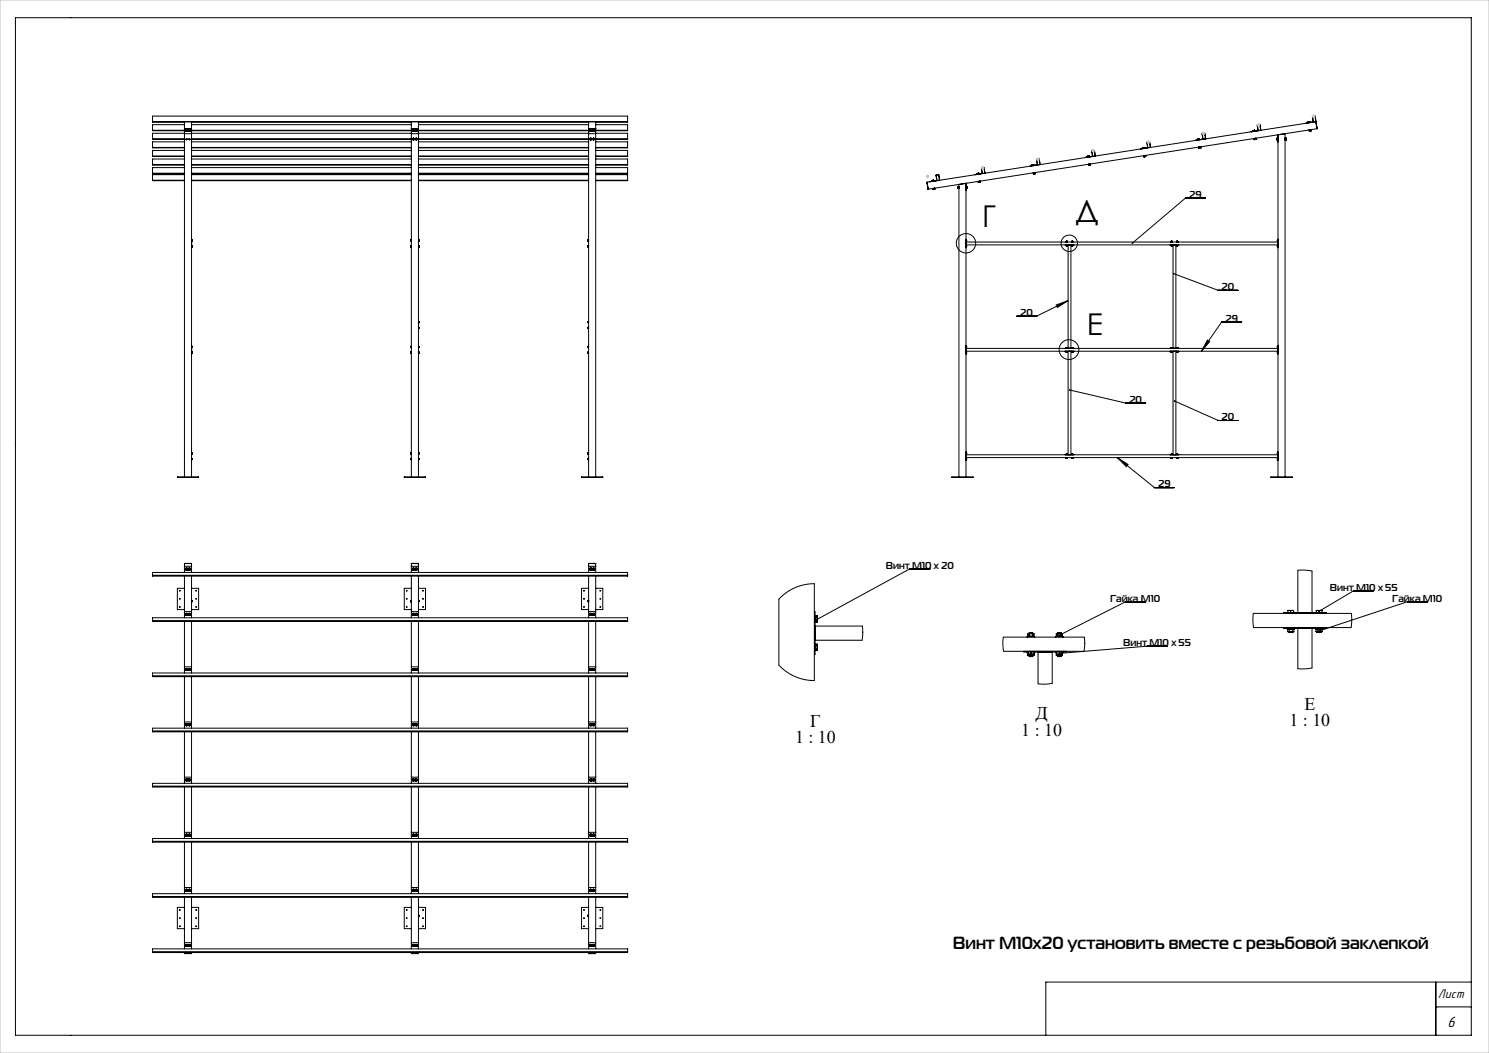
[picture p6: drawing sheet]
<svg xmlns="http://www.w3.org/2000/svg" width="420mm" height="297mm" viewBox="0 0 420 297" stroke-linecap="round" stroke-linejoin="round" font-family="sans-serif">
<defs><g id="words">
<g font-size="8.5">
<text x="277.1" y="64.1">Г</text>
<text x="303.5" y="62.5">Д</text>
<text x="306.5" y="94.6">Е</text>
</g>
<g font-size="5">
<text x="292.1" y="202.9">Д</text>
<text x="367.9" y="200.3">Е</text>
<text x="224.3" y="209.6">1 : 10</text>
<text x="228.5" y="205">Г</text>
<text x="288.1" y="207.5">1 : 10</text>
<text x="363.7" y="204.9">1 : 10</text>
</g>
<text font-size="4.9" x="268.8" y="267.6">Винт М10х20 установить вместе с резьбовой заклепкой</text>
<text font-size="4.4" x="408.3" y="289.8">6</text>
<text font-size="3.7" x="405.6" y="281.4">Лист</text>
<g font-size="2.8">
<text x="335.5" y="55.8">29</text>
<text x="344.6" y="81.8">20</text>
<text x="287.8" y="89.2">20</text>
<text x="345.7" y="90.7">29</text>
<text x="318.6" y="113.7">20</text>
<text x="344.6" y="118.5">20</text>
<text x="326.7" y="137.5">29</text>
<text x="249.9" y="160.4">Винт M10 x 20</text>
<text x="375.1" y="166.6">Винт M10 x 55</text>
<text x="313.1" y="169.7">Гайка М10</text>
<text x="392.7" y="169.7">Гайка М10</text>
<text x="316.8" y="182.2">Винт M10 x 55</text>
</g>
</g></defs>
<g fill="none" stroke="#000" stroke-width=".28">
<path d="M4.4 5h410.6v287h-410.6zM43 34.3h134M43 36.7h9M43 39.2h9M52 36.3h2M52 34.3v100.2M52 37.7h2M52 34.4h-9v-1.7h134v1.7h-9M52 35.2h-9v1.7h9M52 37.6h-9v1.7h9M52.4 36.9h.1M52.4 36.6v.3"/>
<path d="M52.4 36.9l.1 .1M52.4 36.6h.1M52.5 36.9h.3M52.5 36.9h.3zM52.5 36.6h-.1M52.5 36.6h.1M52.5 36.9h-.1M52.5 36.9h.1M52.5 39.3h.3M52.5 39.4h.2M52.5 39.4h.1M52.6 39.4h.1"/>
<path d="M52.6 39.3h-.1M52.6 39.3h.1M52.6 36.9h-.1M52.6 36.9h.1M52.6 36.6v.3M52.6 39.1v.2M52.6 39.3h.2M52.7 39.4h-.1M52.7 39.3h-.2M52.7 39.3h.1M52.7 36.9h-.2M52.7 36.9h.2"/>
<path d="M52.7 36.6h.1M52.7 36.6h-.1M52.7 36.6h-.2M52.7 36.6h.2M52.8 39.3h-.1M52.8 36.9h.1M52.8 37h-.3M52.8 36.9h-.1M52.8 36.6v.3M52.9 36.9l-.1 .1M52.9 36.6h-.1M52.9 36.9h.1"/>
<path d="M52.9 36.6v.3M53.2 36.9h.1M53.2 36.6v.3M53.2 36.9l.1 .1M53.2 36.6h.1M53.3 36.9h.3M53.3 36.9h.3zM53.3 36.6h-.1M53.3 36.6h.1M53.3 36.9h-.1M53.3 36.9h.1M53.3 39.3h.3"/>
<path d="M53.3 39.4h.2M53.3 39.4h.1M53.4 39.4h.1M53.4 39.3h-.1M53.4 39.3h.1M53.4 36.9h-.1M53.4 36.9h.1M53.4 36.6v.3M53.4 39.1v.2M53.4 39.3h.2M53.5 39.4h-.1M53.5 39.3h-.2"/>
<path d="M53.5 39.3h.1M53.5 36.9h-.2M53.5 36.9h.2M53.5 36.6h.1M53.5 36.6h-.1M53.5 36.6h-.2M53.5 36.6h.2M53.6 39.3h-.1M53.6 36.9h.1M53.6 37h-.3M53.6 36.6l.1 .3M53.7 36.6h.1"/>
<path d="M53.7 36.9l-.1 .1M53.7 36.9h.1M54 34.3v100.2M54 35.2h62M54 36.7h62M54 36.9h62M54 34.4h62M54 39.2h62M54 39.3h62M54 37.6h62M116 36.3h2M116 34.3v100.2"/>
<path d="M116 37.7h2M116.4 39.2l.1 .2M116.4 36.9h.1M116.4 36.9l.1 .1M116.4 36.6v.3M116.5 36.9h.3zM116.5 36.9h.1M116.5 39h.2M116.5 39l-.1 .2M116.5 39.4h.2M116.5 36.9h.2M116.5 36.6h-.1"/>
<path d="M116.5 36.6h.1M116.5 37h.2M116.5 36.9h-.1M116.5 36.6h.2M116.6 36.9h-.1M116.6 36.9h.1M116.6 36.6v.3M116.7 39l.2 .2M116.7 36.6h-.1M116.7 36.6h.2M116.7 36.9h.2M116.8 36.9h.1"/>
<path d="M116.9 36.6h.1M116.9 39.2l-.2 .2M116.9 36.9h-.2M116.9 36.9l-.2 .1M116.9 36.9h.1M116.9 36.6v.3M117.2 39.2l.1 .2M117.2 36.9h.1M117.2 36.9l.3 .1M117.2 36.6v.3M117.2 36.6h.1M117.3 36.9h.3z"/>
<path d="M117.3 36.9h.1M117.3 39h.2M117.3 39l-.1 .2M117.3 39.4h.2M117.3 36.9h.2M117.3 36.6h-.1M117.3 36.6h.1M117.3 36.9h-.1M117.3 36.6h.2M117.4 36.9h.1M117.4 36.9h-.1M117.4 36.6v.3"/>
<path d="M117.5 39l.2 .2M117.5 36.6h-.1M117.5 36.6h.2M117.5 36.9h.2M117.6 36.9h.1M117.7 36.6h.1M117.7 39.2l-.2 .2M117.7 36.9h-.2M117.7 36.9l-.2 .1M117.7 36.9h.1M117.7 36.6v.3M118 34.3v100.2"/>
<path d="M118 35.2h48M118 36.7h48M118 36.9h48M118 34.4h48M118 39.2h48M118 39.3h48M118 37.6h48M166 34.3v100.2M166 36.3h2M166 37.7h2M166.4 36.9h.1M166.4 39.2l.1 .2"/>
<path d="M166.4 36.9l.1 .1M166.4 36.6h.1M166.4 36.6v.3M166.5 36.9h.3M166.5 36.9h.3zM166.5 37h.2M166.5 36.9h.1M166.5 39h.2M166.5 39l-.1 .2M166.5 39.4h.2M166.5 36.9h-.1M166.5 36.6h.2"/>
<path d="M166.5 36.6h-.1M166.5 36.6h.3M166.7 36.9h.1M166.7 36.9h-.2M166.7 36.6v.3M166.7 39l.2 .2M166.8 36.9h.1M166.8 36.6h-.1M166.8 36.6h.1M166.9 36.9l-.2 .1M166.9 39.2l-.2 .2M166.9 36.6h.1"/>
<path d="M166.9 36.9h-.1M166.9 36.9h.1M166.9 36.6v.3M167.2 36.9h.1M167.2 39.2l.1 .2M167.2 36.9l.1 .1M167.2 36.6h.1M167.2 36.6v.3M167.3 36.9h.3M167.3 36.9h.3zM167.3 37h.2M167.3 36.9h.1"/>
<path d="M167.3 39h.2M167.3 39l-.1 .2M167.3 39.4h.2M167.3 36.9h-.1M167.3 36.6h.2M167.3 36.6h-.1M167.3 36.6h.3M167.5 36.9h.1M167.5 36.9h-.2M167.5 36.6v.3M167.5 39l.2 .2M167.6 36.9h.1"/>
<path d="M167.6 36.6h-.1M167.6 36.6h.1M167.7 36.6h.1M167.7 36.9l-.2 .1M167.7 39.2l-.2 .2M167.7 36.9h-.1M167.7 36.9h.1M167.7 36.6v.3M168 34.3v100.2M168 35.2h9v1.7h-9M168 37.6h9v1.7h-9M168 36.7h9"/>
<path d="M168 39.2h9M337.8 39.3v.1M337.8 39.2h.1M337.9 39.2h.1M337.9 39.2l-.1 .1M337.9 39.2h-.1M338 39.2v.2M338.2 39.2h-.2M338.2 39.2h.1M338.2 39.2h-.3M338.3 39.2l.1 .2M338.3 39.2h.1"/>
<path d="M338.3 39.2h-.1M338.4 39.3l-.6 .1M339.8 37.6l-.7 .1 .2 1.5-.3-1.5 .8-.1 .3 1.6M340 39.1l-2.7 .5M352.9 37.1h.1M352.9 37.1v.1M353.3 36.8l.1 .2M353.4 36.8h-.1M353.4 36.8h.1M353.4 37h.1M353.5 36.8h.1M353.5 36.8h-.2"/>
<path d="M353.5 36.8h-.1M353.5 37h.1M353.6 36.8v.2M353.7 39.1l.1 .3M353.7 36.8h-.1M353.7 36.8h.2M353.7 36.8h-.2M353.7 39.1h.1M353.8 39.4h.1M353.8 39.1h.1M353.8 39.1h-.1M353.8 39.1l.1 .3"/>
<path d="M353.8 37h.1M353.9 39.4h.1M353.9 39.4h-.1M353.9 36.8v.1l-.5 .1M353.9 36.7v.1M353.9 36.7l-.2 .1M353.9 36.7h.1M353.9 36.8v.1M354 39.4h-.2M354.1 39l-.3 .1M354.1 39v.3M354.1 39.3l-.1 .1"/>
<path d="M354.1 39.3h.1M354.2 39.3l-.3 .1M354.2 39.3h.1M354.2 39.3l-.2 .1M354.3 39h.1M354.3 39h-.2M354.3 39v.3M354.3 39.3h-.1M354.3 39.3h.1M354.7 35.3l.2 1.5M354.8 36.8l-1.9 .3M354.9 36.9h.1"/>
<path d="M355.4 35.2l.2 1.5M355.6 36.7l-91.3 14.2-.2-1.5M355.6 36.7l-.2-1.5-.8 .1 .3 1.6M360.2 39.4v.1M360.2 39v.1M360.2 39v.2M360.2 39.2v.2M360.2 39h.1M360.2 39.5h.1M360.2 39.4h.1M360.2 39.1v.1M360.2 38.9v.1"/>
<path d="M360.2 39.1h.2M360.2 39.4h.2M360.2 38.9h.2M360.2 39.5h.2M362.5 39v.1M362.5 39.5h.1M362.5 37.7v96.8M362.5 39.1v.3M362.5 39.4v.1M362.5 38.9v.1M362.5 39.1h.3M362.5 39.4h.3"/>
<path d="M362.5 38.9h.3M362.5 39.5h.3M362.8 39.1v.1M362.8 39.4h.1M362.8 38.9v.1M362.8 39.2v.2M362.8 39v.1M362.8 39v.2M362.8 39.4v.1M362.8 39h.1M362.8 39.1h.1M368.9 34.4l.1 .2"/>
<path d="M368.9 34.4h.1M369 34.4h.1M369 34.4h-.1M369.1 34.4l.1 .1M369.3 36.7l.1 .3M369.3 34.3l-.2 .1M369.3 34.3h.1M369.3 34.3l-.3 .1M369.3 36.6v.1M369.3 36.6l.1 .1M369.3 37h.1M369.4 37h.1"/>
<path d="M369.4 36.7v.2M369.4 36.9h.2M369.4 36.9v.1M369.4 34.3l.1 .2M369.4 34.3h.1M369.5 36.9h.1M369.5 34.3h-.2M369.5 34.3v.2M369.5 34.3h.1M369.6 36.9l-.2 .1M369.6 36.6l-.2 .1M369.6 36.6l.1 .3"/>
<path d="M369.7 36.9h-.1M369.7 36.9h.1M369.7 36.9h-.2M369.8 36.9h-.2M369.8 36.6h.1M369.8 36.6h-.2M369.8 36.6l.1 .3M369.8 36.9h.1M369.9 36.9h-.1M370.4 34.4l-2 .4M370.4 34.4l-.2-1.5 .8-.2 .5 3.6-109.7 17.1M371.2 34.3l-18.3 2.8"/>
<path d="M43 50.8h9M43 46.4h9M43 41.6h9M43 44h9M43 48.9h9M52 49.3h-9v1.7h9M52 40h-9v1.7h9M52 42.4h-9v1.7h9M52 44.8h-9v1.8h9M52 47.3h-9v1.7h9M54 49.3h62M54 50.8h62"/>
<path d="M54 51h62M54 44.8h62M54 46.4h62M54 46.6h62M54 41.6h62M54 41.7h62M54 40h62M54 42.4h62M54 44h62M54 44.1h62M54 48.9h62M54 49h62"/>
<path d="M54 47.3h62M118 49.3h48M118 50.8h48M118 51h48M118 44.8h48M118 46.4h48M118 46.6h48M118 41.6h48M118 41.7h48M118 40h48M118 42.4h48M118 44h48"/>
<path d="M118 44.1h48M118 48.9h48M118 49h48M118 47.3h48M168 49.3h9v1.7h-9M168 40h9v1.7h-9M168 42.4h9v1.7h-9M168 44.8h9v1.8h-9M168 47.3h9v1.7h-9M168 50.8h9M168 46.4h9M168 41.6h9"/>
<path d="M168 44h9M168 48.9h9M261.8 53.4h.1M262.7 50.9l.1 .2M262.8 50.9h.1M262.9 50.9h.1M262.9 50.9h-.2M262.9 50.9h-.1M263 50.9v.2M263.1 53.2v.3M263.1 50.9h-.1M263.1 50.9h.2"/>
<path d="M263.1 50.9h-.2M263.1 53.2h.1M263.1 53.5h.1M263.2 53.2h.1M263.2 53.2h-.1M263.2 53.5h.1M263.2 53.2l.1 .2M263.3 50.9v.1M263.3 53.4l-.1 .1M263.3 53.5h.1M263.3 50.8v.1M263.3 50.8l-.2 .1"/>
<path d="M263.3 50.8h.1M263.4 53.4h-.1M263.4 53.4l-.2 .1M263.5 53.1l-.3 .1M263.5 53.1l.1 .3M263.6 53.4h-.2M263.6 53.4h.1M263.6 53.4l-.3 .1M263.6 53.1h-.1M263.6 53.1h.1M263.7 53.1v.3M263.7 53.4h.1"/>
<path d="M264.2 50.9l-1.9 .4M264.8 49.3l.2 1.5M264.8 49.3l.2 1.5-3.5 .6 .3 2M264.8 49.3l-.8 .1 .3 1.6M270.2 52.8v.2M270.2 53h.1M270.2 52.7v.2M270.2 52.7v.3M270.2 53v.1M270.2 52.8h.1M270.2 52.6v.1M270.2 52.9v.1"/>
<path d="M270.2 53.1h.1M270.2 52.9h.3M270.2 52.6h.3M270.2 53.1h.3M270.5 52.6v.3M270.5 52.9v.2M270.5 53.1h-.3M270.5 52.6v.1M272.5 51.7l-2 .3v82.5M272.5 51.7v82.8M272.5 51.7v2M272.6 52.6h.1"/>
<path d="M272.6 53.2h.1M272.6 52.8h.1M272.6 53h.1M272.7 52.8l.1 .1M272.7 52.6l.1 .1M272.7 53l.1 .1M272.8 52.7v.2M272.8 52.7l-.1 .1M272.8 52.9l-.1 .1M272.8 53.1l-.1 .1M272.8 52.9v.2M272.8 52.7h.1"/>
<path d="M272.8 53.1h.1M275.5 49l.1 .1M275.5 48.9h.1M275.6 48.9h.2M275.6 48.9l-.1 .1M275.6 48.9h-.1M275.8 48.9v.2M275.9 48.9h-.1M275.9 48.9h.2M275.9 48.9h-.3M275.9 51.2h.1M275.9 51.5h.1"/>
<path d="M275.9 51.2v.3M276 51.5h.1M276 51.2v.3M276 51.5h.2M276.1 48.9v.1M276.1 48.9h.1M276.1 51.5h.1M276.1 48.8l-.2 .1M276.1 48.8h.1M276.2 51.5h-.2M276.3 51.1l-.3 .1M276.3 51.1v.3"/>
<path d="M276.3 51.4l-.1 .1M276.3 51.4h.1M276.3 51.4l-.2 .1M276.4 51.4h-.1M276.4 51.4l-.2 .1M276.4 51.4h.1M276.4 51.1h.1M276.4 51.1h-.1M276.4 51.1l.1 .3M276.5 51.4h.1M276.5 51.4h-.1M277 48.9l-1.9 .4"/>
<path d="M277.6 47.3l.2 1.5M277.8 48.9l-.2-1.6-.8 .1 .2 1.6M291.1 46.5v.2M291.1 46.5h.1M291.2 46.5h.1M291.2 46.5h-.1M291.3 46.5l.1 .2M291.5 48.8v.2M291.5 46.4l-.2 .1M291.5 46.4h.1M291.5 46.4l-.3 .1M291.5 48.8h.1"/>
<path d="M291.5 49l.1 .1M291.5 48.7l.1 .1M291.5 48.7v.1M291.5 49.1h.1M291.6 49.1h-.1M291.6 48.8v.2M291.6 49h.1M291.6 49v.1M291.6 46.4h.1M291.6 46.4h-.1M291.6 46.4l.1 .2-.1-.2M291.7 49l-.1 .1"/>
<path d="M291.8 48.7l-.2 .1M291.8 48.7l.1 .3M291.9 49h-.2M291.9 49h.1M291.9 49l-.3 .1M291.9 48.7h-.1M291.9 48.7h.1M292 49h-.3M292 48.7h.1M292 48.7v.3M292 49h.1M292.4 45l.2 1.5"/>
<path d="M292.6 46.5l-2 .4M293.4 46.4l-.2-1.6-.8 .2 .2 1.6M306.7 44.1v.2M306.7 44.1h.1M306.7 44.3h.1M306.8 44.1h.1M306.8 44.1h-.1M306.9 44.1v.1M307 46.4l.1 .2M307 44l-.1 .1M307 44h.2M307 44l-.2 .1"/>
<path d="M307.1 46.3h-.1M307.1 46.3h.1M307.1 46.3l-.1 .1M307.1 46.6h.1M307.1 46.3l.1 .3M307.2 46.6h.1M307.2 46.6h-.1M307.2 44v.2M307.2 44h.1M307.2 44h-.2M307.3 46.6h-.2M307.4 46.3h-.3"/>
<path d="M307.4 46.3v.3M307.4 46.6h-.1M307.4 46.6h.1M307.5 46.6h-.3M307.5 46.6h.1M307.5 46.6h-.2M307.5 46.3h.1M307.6 46.3h-.2M307.6 46.3v.2M307.6 46.6h-.1M307.6 46.6h.1M307.6 46.5l-.1 .1"/>
<path d="M307.6 46.5v.1M308.9 44l-2.7 .4M308.9 44l-.2-1.5-.7 .1 .2 1.5M309 44l-.3-1.6-.8 .2 .3 1.5M322.2 41.7l.1 .2M322.2 41.7h.1M322.3 41.6l.2 .1M322.3 41.6l-.1 .1M322.5 41.7v.1M322.6 43.9v.3M322.6 41.6l-.1 .1M322.6 41.6h.1"/>
<path d="M322.6 41.6h-.3M322.6 43.9h.1M322.6 44.2h.1M322.7 44.2h.1M322.7 43.9v.3M322.7 44.2h.2M322.7 41.6l.1 .2M322.7 41.6h.1M322.8 44.2h.1M322.8 41.6h-.2M322.8 41.6v.2M322.8 41.6h.1"/>
<path d="M322.9 44.2h-.2M323 43.9h-.3M323 43.9v.2M323 44.1l-.1 .1M323 44.1l.1 .1M323 44.2h-.2M323 44.2h.1M323.1 44.2h-.2M323.1 44.2h.1M323.1 43.8h.1M323.1 43.8v.1M323.1 43.9h-.1"/>
<path d="M323.1 43.9l.1 .2M323.2 44.1h-.1M323.2 44.1l-.1 .1M323.2 44.1h.1M324.2 40.1l-.7 .1M324.5 41.6l-2.7 .4M324.5 41.6l-.2-1.6-.8 .1 .2 1.6M334.4 55.9h.1M334.4 55.9h5.6M334.4 55.9l-15 12.7M338.1 41.5l.1 .3M338.2 41.5h.1"/>
<path d="M338.2 41.8h.1M338.2 41.5h-.1M338.2 41.5l.1 .3M338.3 41.8h.1M338.3 41.8h-.1M338.4 41.8h-.2M338.5 41.5h-.3M338.5 41.5l.1 .2M338.6 41.7l-.2 .1M338.6 41.7h.1M338.6 41.7l-.3 .1M338.6 41.4l-.1 .1"/>
<path d="M338.6 41.4h.1M338.7 41.7l-.3 .1M338.7 41.4h.1M338.7 41.4v.3M338.7 41.7h.1M360.5 40l-.1-2 .1 96.5M54 67.5v2.4M54.1 69.6h.1M54.1 68l.1 .1M54.1 67.8h.1M54.1 69.4h.1M54.1 69.5h.1"/>
<path d="M54.1 69.7h.1M54.1 67.9h.1M54.2 69.4h.1M54.2 69.5v.1M54.2 69.3h.1M54.2 67.8h.1M54.2 67.9v.1M54.2 67.7h.1M54.2 69.3h-.1M54.2 67.7h-.1M54.2 69.6v.1M54.2 68v.1"/>
<path d="M54.2 69.4v.1M54.2 69.4v.2M54.2 69.3v.1M54.2 69.6h.1M54.2 67.8v.1M54.2 67.8v.2M54.2 67.7v.1M54.2 68h.1M115.9 69.4h.1M115.9 69.4v.1M115.9 69.5v.1M115.9 69.6h.1"/>
<path d="M115.9 69.3h.1M115.9 68v.1M115.9 67.9v.1M115.9 67.7v.1M115.9 67.7v.2M115.9 68h.1M115.9 67.7h.1M115.9 69.3l.1 .3M115.9 67.7v.4M115.9 67.8v.1M116 69.4h.1M116 67.8h.1"/>
<path d="M116 69.6h.1M116 68h.1M116 69.4v.2M116 67.8v.2M116 69.6h-.1M116 67.8h-.1M116 69.4h-.1M118 69.6h.2M118 68h.1M118 69.4h.2M118.1 69.6h.1M118.1 68h.1"/>
<path d="M118.1 69.4v.2M118.1 67.8v.1M118.1 67.9v.1M118.1 69.4h.1M118.1 67.8h.1M118.1 67.8l.1 .3M118.1 67.9h.1M118.2 69.3v.1M118.2 69.3l-.1 .3M118.2 69.4v.1M118.2 69.6h.1M118.2 69.3h.1"/>
<path d="M118.2 67.9v.1M118.2 67.7l-.1 .1M118.2 67.8h.1M118.2 67.7h.1M118.2 67.8h-.2M118.2 69.7h.1M118.2 69.4h.1M118.2 69.5v.1M118.2 68v.1M118.2 67.8v.1M118.2 67.8v.2M118.2 67.7v.1"/>
<path d="M118.2 68h.1M118.2 69.6v.1M165.9 68h.1M165.9 67.8v.1M165.9 67.8v.2M165.9 67.7h.1M165.9 67.7v.1M165.9 69.5v.1M165.9 69.4h.1M165.9 69.4v.1M165.9 69.3v.1M165.9 68v.1"/>
<path d="M165.9 69.6h.1M165.9 69.6v.1M165.9 69.3h.1M165.9 67.9v.1M165.9 67.7v.3M165.9 69.3l.1 .3M165.9 67.9h.1M166 67.8h.1M166 69.4h.1M166 68h.1M166 69.6h.1M166 67.8v.2"/>
<path d="M166 69.4v.2M166 69.6h-.1M272.5 67.5v2.4M272.5 69.6h.1M272.5 68l.1 .1M272.5 69.1h87.9M272.5 68.3h87.9M272.5 68h.1M272.5 67.8h.1M272.5 69.4h.1M272.5 69.7h.1M272.6 67.7h.1"/>
<path d="M272.6 67.8v.1M272.6 68h.1M272.6 69.3h.1M272.6 69.4v.1M272.6 69.6h.1M272.6 69.3h-.1M272.6 67.7h-.1M272.6 67.7v.1M272.6 67.9v.1M272.6 67.7v.2M272.6 68v.1M272.6 69.3v.1"/>
<path d="M272.6 69.5v.1M272.6 69.3v.2M272.6 69.6v.1M300.5 69.1h2.4M300.7 68.2h.1M300.7 69.1h.1M300.7 68.2h.4M300.7 69.1v.1M300.7 69.2h.1M300.7 69.3h.1M300.7 68.1v.1M300.7 69.1v.2"/>
<path d="M300.7 68.1h.1M300.7 68.1h.2M300.7 69.3h.2M300.8 69.4h.2M300.8 68h.2M300.8 68v.1M300.8 69.3v.1M300.8 68.2h.2M300.8 68.2h.1M300.8 69.3h-.1M300.8 69.3h.1M300.8 68.1v.1"/>
<path d="M300.8 69.2v.1M300.8 69.2h.2M300.9 68.1h-.1M300.9 68.1h.1M300.9 69.3h.1M300.9 69.2h-.1M300.9 69.2h.1M300.9 69.1v.1M301 69.2h.1M301 68.2h.1M301 69.3h-.1M301 69.3h.1"/>
<path d="M301 69.2v.2M301 68v.2M301 68.1h.1M301.1 68.2h.1M301.1 69.3h-.1M301.1 68.1v.1M301.1 69.1h.1M301.1 69.1l-.1 .1M301.1 69.1v.2M301.1 68.3h.1M301.3 69.1v29.1M302.1 69.1v29.1"/>
<path d="M302.3 68.2v.1M302.3 68.2h.4M302.3 69.1h.1M302.3 68.2h.1M302.3 69.1v.1M302.3 69.2h.1M302.3 69.3h.1M302.3 68.1v.1M302.3 69.1v.2M302.3 68.1h.1M302.3 68.1h.2M302.3 69.3h.2"/>
<path d="M302.4 69.4h.2M302.4 68h.2M302.4 68v.2M302.4 68.2h.2M302.4 68.2h.1M302.4 69.3h.1M302.4 69.2v.2M302.4 69.2h.2M302.5 68.1h.1M302.5 69.3h.1M302.5 69.2h-.1M302.5 69.2h.1"/>
<path d="M302.5 69.1v.1M302.6 69.2h.1M302.6 68.2h.1M302.6 69.3h.1M302.6 69.3h-.1M302.6 69.2v.2M302.6 68v.2M302.6 68.1h.1M302.6 69.1l.1 .2M302.7 69.1h.1M302.7 68.2h.1M302.7 69.3h-.1"/>
<path d="M302.7 68.1v.1M302.7 69.1l-.1 .1M302.7 68.3h.1M330.1 69.1h2.4M330.3 69.1h.1M330.3 68.2h.1M330.3 68.2h.4M330.3 69.1v.1M330.3 69.2h.1M330.3 69.3h.1M330.3 68.1v.1M330.3 69.1v.2"/>
<path d="M330.3 69.3h.2M330.3 68.1h.2M330.3 68.1h.1M330.4 69.4h.2M330.4 68h.2M330.4 68v.2M330.4 68.2h.2M330.4 69.3h.1M330.4 68.2h.1M330.4 69.2v.2M330.4 69.2h.2M330.5 69.3h.1"/>
<path d="M330.5 68.1h.1M330.5 69.2h-.1M330.5 69.2h.1M330.5 69.1v.1M330.6 69.2h.1M330.6 69.3h-.1M330.6 69.3h.1M330.6 68.2h.1M330.6 69.2v.2M330.6 68v.2M330.6 68.1h.1M330.6 69.1l.1 .2"/>
<path d="M330.7 69.1h.1M330.7 69.3h-.1M330.7 68.2h.1M330.7 68.1v.1M330.7 69.1l-.1 .1M330.7 68.3h.1M330.9 69.1v29.1M331.1 77.2l12.5 4.7M331.7 69.1v29.1M331.9 68.2h.1M331.9 69.1h.1M331.9 68.2h.4"/>
<path d="M331.9 69.1v.2M331.9 69.1v.1M331.9 69.2h.1M331.9 69.3h.1M331.9 68.1v.1M331.9 68.1h.1M331.9 68.1h.2M331.9 69.3h.2M332 69.4h.2M332 68h.2M332 68v.2M332 68.2h.2"/>
<path d="M332 68.2h.1M332 69.3h.1M332 69.3h-.1M332 69.2v.2M332 69.2h.2M332.1 68.1h.1M332.1 69.3h.1M332.1 69.2h-.1M332.1 69.2h.1M332.1 69.1v.1M332.2 69.2h.1M332.2 68.2h.1"/>
<path d="M332.2 69.3h-.1M332.2 69.3h.1M332.2 68.1v.1M332.2 69.2v.1M332.2 68v.1M332.2 69.3v.1M332.2 68.1h.1M332.3 68.2h.1M332.3 69.3h-.1M332.3 68.1v.1M332.3 69.2v.1M332.3 69.1h.1"/>
<path d="M332.3 69.1l-.1 .1M332.3 68.3h.1M360.3 67.7v.1M360.3 67.7v.2M360.3 67.9v.1M360.3 68v.1M360.3 67.7h.1M360.3 68h.1M360.3 69.3v.1M360.3 69.5v.1M360.3 69.3v.2M360.3 69.6v.1"/>
<path d="M360.3 69.3h.1M360.3 69.6h.1M360.3 67.8v.1M360.3 69.4v.1M360.3 68.1h.1M360.3 67.8h.1M360.3 69.4h.1M360.3 69.7h.1M360.5 67.5v2.4M54 97.5v2.4M54.1 98l.1 .1M54.1 97.7l.1 .1"/>
<path d="M54.1 99.6l.1 .1M54.1 97.9h.1M54.1 99.5h.1M54.1 99.4h.1M54.1 97.7h.1M54.2 97.8h.1M54.2 97.9v.1M54.2 97.7h.1M54.2 99.4h.1M54.2 99.5v.1M54.2 99.3h.1M54.2 99.3h-.1"/>
<path d="M54.2 98v.1M54.2 99.6v.1M54.2 97.8v.1M54.2 97.8v.2M54.2 97.7v.1M54.2 98h.1M54.2 99.4v.1M54.2 99.4v.2M54.2 99.3v.1M54.2 99.6h.1M115.9 98v.1M115.9 97.9v.1"/>
<path d="M115.9 97.7v.1M115.9 97.7v.2M115.9 98h.1M115.9 97.7h.1M115.9 99.4h.1M115.9 99.4v.1M115.9 99.5v.1M115.9 99.6h.1M115.9 99.3v.1M115.9 99.3h.1M115.9 97.8v.1M115.9 99.3v.3"/>
<path d="M115.9 97.8h.1M116 97.7v.1M116 97.7l-.1 .4M116 97.8h.1M116 99.4h.1M116 98h.1M116 99.6h.1M116 97.8v.2M116 99.4v.2M116 99.6h-.1M118 98h.1M118 90.8h.1"/>
<path d="M118 91h.2M118 92.6h.1M118 92.3h.1M118 92.4h.1M118 99.4h.2M118.1 91h.1M118.1 99.6h.1M118.1 98h.1M118.1 90.8v.1M118.1 90.9v.1M118.1 99.4v.1M118.1 99.5v.1"/>
<path d="M118.1 97.8v.1M118.1 90.8h.1M118.1 99.4h.1M118.1 97.8h.1M118.1 90.9l.1 .2M118.1 99.5l.1 .2M118.1 97.7v.3M118.1 97.7h.1M118.1 97.9h.1M118.1 92.3h.1M118.1 92.4v.1M118.1 92.6h.1"/>
<path d="M118.1 92.3v.2M118.1 92.5v.1M118.2 90.7h.1M118.2 90.7l-.1 .2M118.2 90.8v.1M118.2 91h.1M118.2 99.6h.1M118.2 99.3l-.1 .2M118.2 99.4v.1M118.2 99.3h.1M118.2 97.7v.1M118.2 97.9v.1"/>
<path d="M118.2 97.7l-.2 .1M118.2 99.6h-.2M118.2 90.7v.1M118.2 90.7v.2M118.2 90.9v.1M118.2 99.5v.1M118.2 99.3v.2M118.2 97.8v.1M118.2 97.8v.2M118.2 98h.1M118.2 97.7h.1M118.2 99.6v.1"/>
<path d="M165.9 98v.1M165.9 97.9v.1M165.9 97.7v.1M165.9 97.7v.2M165.9 98h.1M165.9 97.7h.1M165.9 92.5v.1M165.9 92.4v.1M165.9 92.3v.1M165.9 92.6h.1M165.9 91h.1M165.9 90.8v.1"/>
<path d="M165.9 90.8v.2M165.9 90.7h.1M165.9 90.7v.1M165.9 99.3v.1M165.9 99.3v.2M165.9 99.5v.1M165.9 99.6v.1M165.9 99.3h.1M165.9 99.6h.1M165.9 97.8v.1M165.9 92.5h.1M165.9 92.3v.3"/>
<path d="M165.9 92.3h.1M165.9 90.9v.1M165.9 90.7v.3M165.9 99.3v.4M165.9 99.4v.1M165.9 97.8h.1M165.9 90.9h.1M165.9 99.4h.1M166 97.7v.1M166 97.7l-.1 .4M166 97.8h.1M166 92.4h.1"/>
<path d="M166 90.8h.1M166 99.4h.1M166 98h.1M166 92.6h.1M166 91h.1M166 99.6h.1M166 97.8v.2M166 92.4v.2M166 90.8v.2M166 99.4v.2M166 99.6h-.1M272.5 97.5v2.4"/>
<path d="M272.5 98l.1 .1M272.5 97.7h.1M272.5 99.6l.1 .1M272.5 99.1h87.9M272.5 98.3h87.9M272.5 98h.1M272.5 99.6h.1M272.5 99.4h.1M272.5 97.8h.1M272.6 99.4v.1M272.6 99.3h.1M272.6 99.6h.1"/>
<path d="M272.6 97.8v.1M272.6 97.7h.1M272.6 98h.1M272.6 99.3h-.1M272.6 99.5v.1M272.6 99.3v.2M272.6 97.9v.1M272.6 97.7v.1M272.6 97.7v.2M272.6 99.6v.1M272.6 98v.1M286.7 89.2h5.7"/>
<path d="M292.4 89.2h.1M297.9 86l3.4-1.2-3 1.9zM300.5 98.3h2.4M300.5 99.1h.1M300.7 99.1h.4M300.7 99.1h.1M300.7 99.2h.1M300.7 99.3h.1M300.7 99.2v.1M300.7 98.1h.1M300.7 98.1v.1M300.7 99.3h.2"/>
<path d="M300.8 99.3h.2M300.8 99.3h.1M300.8 99.1h.2M300.8 99.1v.1M300.8 99.2h.2M300.8 99.3h-.1M300.8 99.2v.1M300.8 98.1h.1M300.8 98.1h-.1M300.8 98.1h.2M300.9 99.3h.1M300.9 98.1v.1"/>
<path d="M301 98.1h-.1M301 98.1h.1M301 99.2h.1M301 99.3h-.1M301 99.3h.1M301 99.2v.1M301 99.1h.1M301 98.1v.1M301.1 99.3h-.1M301.1 99.2v.1M301.1 99.1h.1M301.3 99.1v29.1"/>
<path d="M301.3 84.8l-8.9 4.4M302.1 99.1v29.1M302.3 99.1h.4M302.3 99.1h.1M302.3 99.2h.1M302.3 99.3h.1M302.3 99.2v.1M302.3 98.1h.1M302.3 98.1v.1M302.3 99.3h.2M302.4 99.3h.2M302.4 99.1h.2"/>
<path d="M302.4 99.1h.1M302.4 99.2h.2M302.4 99.3h.1M302.4 99.2v.1M302.4 98.1h.1M302.4 98.1h-.1M302.4 98.1h.2M302.5 99.3h.1M302.5 98.1v.1M302.6 98.1h-.1M302.6 98.1h.1M302.6 99.2h.1"/>
<path d="M302.6 99.3h-.1M302.6 99.3h.1M302.6 99.2v.1M302.6 99.1h.1M302.6 98.1v.1M302.7 99.3h-.1M302.7 99.2v.1M302.7 99.1h.1M302.9 99.1h.1M330.1 98.3h2.4M330.1 99.1h.1M330.3 99.1h.4"/>
<path d="M330.3 99.1h.1M330.3 99.2h.1M330.3 99.3h.1M330.3 99.2v.1M330.3 98.1h.1M330.3 98.1v.1M330.3 99.3h.2M330.4 99.3h.2M330.4 99.1h.2M330.4 99.1h.1M330.4 99.2h.2M330.4 99.3h.1"/>
<path d="M330.4 99.2v.1M330.4 98.1h.1M330.4 98.1h-.1M330.4 98.1h.2M330.5 99.3h.1M330.5 98.1v.1M330.6 98.1h-.1M330.6 98.1h.1M330.6 99.2h.1M330.6 99.3h-.1M330.6 99.3h.1M330.6 99.2v.1"/>
<path d="M330.6 99.1h.1M330.6 98.1v.1M330.7 99.3h-.1M330.7 99.2v.1M330.7 99.1h.1M330.9 99.1v29.1M331.7 99.1v29.1M331.9 99.1h.4M331.9 99.1h.1M331.9 99.2h.1M331.9 99.3h.1M331.9 99.2v.1"/>
<path d="M331.9 98.1h.1M331.9 98.1v.1M331.9 99.3h.2M332 99.4h.2M332 99.4h.1M332 99.1h.2M332 99.1h.1M332 99.2h.2M332 99.2v.2M332 98.1h.1M332 98.1h-.1M332 98.1h.2"/>
<path d="M332 98.1l-.1 .1M332.1 99.3h.1M332.1 98.1v.1M332.2 98.1h-.1M332.2 98.1h.1M332.2 98.1v.1M332.2 99.2h.1M332.2 99.3h-.1M332.2 99.3h.1M332.2 99.2v.1M332.2 99.1h.1M332.2 99.4h-.2"/>
<path d="M332.2 99.3v.1M332.3 99.3h-.1M332.3 99.2v.1M332.3 99.1h.1M332.5 99.1h.1M340.6 95.9l.6 .5-2.3 2.7zM343.6 81.9h.1M343.6 81.9h5.6M344.6 90.8h.1M344.6 90.8h5.6M344.6 90.8l-5.7 8.3M360.3 97.7v.2"/>
<path d="M360.3 97.7v.1M360.3 97.9v.1M360.3 98v.1M360.3 97.7h.1M360.3 98h.1M360.3 99.5v.1M360.3 99.3v.1M360.3 99.3v.2M360.3 99.6v.1M360.3 99.3h.1M360.3 99.6h.1M360.3 97.8v.1"/>
<path d="M360.3 99.4v.1M360.3 98.1h.1M360.3 99.7h.1M360.3 99.4h.1M360.3 97.8h.1M360.5 97.5v2.4M301.7 110l15.8 3.7M317.5 113.7h.1M317.5 113.7h5.7M331.3 113.1l12.3 5.5M343.6 118.6h.1M343.6 118.6h5.6"/>
<path d="M50 134.5h6v.2h-6zM54 127.8h.2M54 129.4h.1M54.1 128h.1M54.1 129.6h.1M54.1 127.8v.1M54.1 127.9v.1M54.1 129.4v.1M54.1 127.8h.1M54.1 129.4h.1M54.1 127.7v.2M54.1 129.3v.3"/>
<path d="M54.1 128l.1 .1M54.1 129.3h.1M54.1 127.7v.4M54.2 127.7h.1M54.2 127.8v.1M54.2 128h.1M54.2 129.3v.1M54.2 129.5v.1M54.2 127.7h-.1M54.2 128h-.2M54.2 129.5l-.2 .1M54.2 129.3h.1"/>
<path d="M54.2 127.7v.1M54.2 127.7v.2M54.2 127.9v.1M54.2 128v.1M54.2 129.4v.1M54.2 129.4v.2M54.2 129.6h-.1M54.2 129.3l-.1 .3M54.2 129.6h.1M114 134.5h6v.2h-6zM115.9 129.4h.1M115.9 129.4v.1"/>
<path d="M115.9 129.5v.1M115.9 129.6h.1M115.9 129.3h.1M115.9 128v.1M115.9 127.9v.1M115.9 127.7v.1M115.9 127.7v.2M115.9 128h.1M115.9 127.7h.1M115.9 129.3v.1M115.9 127.7v.4M115.9 127.8v.1"/>
<path d="M116 129.3h.1M116 129.4h.1M116 129.3v.3M116 127.8h.1M116 128h.1M116 129.6h.1M116 129.4v.2M116 127.8v.2M116 127.8h-.1M116 129.4h-.1M118 127.8h.1M118 128h.1"/>
<path d="M118 129.4h.2M118.1 128h.1M118.1 129.6h.1M118.1 127.8v.1M118.1 127.9v.1M118.1 129.4v.1M118.1 129.5v.1M118.1 127.8h.1M118.1 129.4h.1M118.1 129.3v.2M118.1 129.3h.1M118.1 127.9h.1"/>
<path d="M118.1 129.7h.1M118.2 127.7v.1M118.2 127.7l-.1 .3M118.2 127.9v.1M118.2 127.7h.1M118.2 129.6h.1M118.2 129.4v.1M118.2 129.3h.1M118.2 129.6h-.2M118.2 127.8v.1M118.2 127.8v.2M118.2 128h.1"/>
<path d="M118.2 129.6v.1M118.2 129.5v.1M118.2 129.3v.1M118.2 129.3v.2M164 134.5h6v.2h-6zM165.9 129.3v.1M165.9 129.3v.2M165.9 129.5v.1M165.9 129.6v.1M165.9 129.3h.1M165.9 129.6h.1M165.9 128v.1"/>
<path d="M165.9 127.9v.1M165.9 127.7v.1M165.9 127.7v.2M165.9 128h.1M165.9 127.7h.1M165.9 129.4v.1M165.9 127.7v.4M165.9 127.8v.1M165.9 129.7h.1M166 129.3h.1M166 129.6h.1M166 129.4h.1"/>
<path d="M166 129.3v.3M166 127.8h.1M166 128h.1M166 129.4v.2M166 127.8v.2M166 127.8h-.1M166 129.4h-.1M268.5 134.5h6v.2h-6zM272.5 127.5v2.4M272.5 128l.1 .1M272.5 129.3h.1M272.5 129.6h.1"/>
<path d="M272.5 128.3h87.9M272.5 129.1h87.9M272.5 127.8h.1M272.5 128h.1M272.5 129.4h.1M272.5 129.7h.1M272.6 129.3h.1M272.6 129.4v.1M272.6 129.6h.1M272.6 127.8v.1M272.6 127.7h.1M272.6 128h.1"/>
<path d="M272.6 127.7h-.1M272.6 129.3v.1M272.6 129.5v.1M272.6 129.3v.2M272.6 129.6v.1M272.6 127.9v.1M272.6 127.7v.1M272.6 127.7v.2M272.6 128v.1M300.5 128.3h2.4M300.7 129.1h.4M300.7 129.1h.1"/>
<path d="M300.7 129.2v.1M300.7 129.1v.1M300.7 128.1h.1M300.7 128.1v.1M300.7 129.3h.1M300.7 129.3h.2M300.8 129.3h.2M300.8 129.3h.1M300.8 129.1h.2M300.8 129.1h.1M300.8 129.2l-.1 .1M300.8 129.2l.1 .1"/>
<path d="M300.8 129.1v.1M300.8 128.1h.1M300.8 128.1h-.1M300.8 128.1h.2M300.9 129.3h.1M300.9 128.1v.1M301 128.1h-.1M301 128.1h.1M301 129.1h.1M301 129.1v.2M301 129.3h.1M301 128.1v.1"/>
<path d="M301.1 129.2l-.1 .1M301.1 129.1v.1M301.1 129.1h.1M302.3 129.1h.4M302.3 129.1h.1M302.3 129.2v.1M302.3 129.1v.1M302.3 128.1h.1M302.3 128.1v.1M302.3 129.3h.1M302.3 129.3h.2M302.4 129.3h.2"/>
<path d="M302.4 129.3h.1M302.4 129.1h.2M302.4 129.1h.1M302.4 129.2l.1 .1M302.4 129.1v.2M302.4 128.1h.1M302.4 128.1h-.1M302.4 128.1h.2M302.5 129.3h.1M302.5 128.1v.1M302.6 128.1h-.1M302.6 128.1h.1"/>
<path d="M302.6 129.1h.1M302.6 129.2l-.1 .1M302.6 129.2h.1M302.6 129.1v.2M302.6 129.3h.1M302.6 128.1v.1M302.7 129.2l-.1 .1M302.7 129.1v.1M302.7 129.1h.1M315.2 129.1l3 1.9-.5 .6zM315.2 129.1l10.4 8.4M325.6 137.5h.1"/>
<path d="M325.6 137.5h5.6M330.1 128.3h2.4M330.3 129.1h.4M330.3 129.1h.1M330.3 129.2v.1M330.3 129.1v.1M330.3 128.1h.1M330.3 128.1v.1M330.3 129.3h.1M330.3 129.3h.2M330.4 129.3h.2M330.4 129.3h.1"/>
<path d="M330.4 129.1h.2M330.4 129.1h.1M330.4 129.2l.1 .1M330.4 129.1v.2M330.4 128.1h.1M330.4 128.1h-.1M330.4 128.1h.2M330.5 129.3h.1M330.5 128.1v.1M330.6 128.1h-.1M330.6 128.1h.1M330.6 129.1h.1"/>
<path d="M330.6 129.2l-.1 .1M330.6 129.2h.1M330.6 129.1v.2M330.6 129.3h.1M330.6 128.1v.1M330.7 129.2l-.1 .1M330.7 129.1v.1M330.7 129.1h.1M331.9 129.1h.4M331.9 129.1h.1M331.9 129.2h.1M331.9 129.2v.1"/>
<path d="M331.9 129.1v.1M331.9 128.1h.1M331.9 128.1v.1M331.9 129.3h.1M331.9 129.3h.2M332 129.3h.2M332 129.3h.1M332 129.1h.2M332 129.1h.1M332 129.1v.2M332 128.1h.1M332 128.1h-.1"/>
<path d="M332 128.1h.2M332.1 129.3h.1M332.1 128.1v.1M332.2 128.1h-.1M332.2 128.1h.1M332.2 129.1h.1M332.2 129.2l-.1 .1M332.2 129.2v.1M332.2 129.1v.1M332.2 129.3h-.2M332.2 129.3h.1M332.2 128.1v.1"/>
<path d="M332.3 129.2l-.1 .1M332.3 129.1v.1M332.3 129.1h.1M358.5 134.5h6v.2h-6zM360.3 129.3v.2M360.3 129.3v.1M360.3 129.5v.1M360.3 129.6v.1M360.3 129.3h.1M360.3 129.6h.1M360.3 127.9v.1M360.3 127.7v.1"/>
<path d="M360.3 127.7v.2M360.3 128v.1M360.3 127.7h.1M360.3 128h.1M360.3 129.4v.1M360.3 127.8v.1M360.3 128.1h.1M360.3 127.8h.1M360.3 129.4h.1M360.3 129.7h.1M360.5 127.5v2.4M52 158.9h2"/>
<path d="M52 159.7h2M116 158.9h2M116 159.7h2M166 158.9h2M166 159.7h2M43 161.5h134v1h-134zM43 174.3h134v1h-134zM43 162.3h134M43 175h134M52 161.5v-2.6h2v2.6M52 162.5v11.8M52 175.3v14.5"/>
<path d="M52 165.9h-2v6h2M52 172.5h2M52.3 173.2l.1 .2M52.3 160.4l.1 .2M52.3 160.4l.1 .4M52.3 173.2l.1 .3M52.4 173.4h.1M52.4 160.6h.1M52.4 173.4l.2 .1M52.4 173.4v.1M52.4 160.6l.2 .1M52.4 160.6v.1"/>
<path d="M52.4 173.1v.3M52.4 173.1l-.1 .1M52.4 160.3v.3M52.4 160.3l-.1 .1M52.4 173.5h.2M52.4 160.7h.2M52.4 160.7v.1M52.4 173.5h.1M52.4 173.5l.3 .1M52.4 160.8h.3M52.6 173.6h.1M52.6 160.8h.1"/>
<path d="M52.6 173.5l.1 .1M52.6 160.7l.1 .1M52.7 173l-.3 .1M52.7 173l.2 .2M52.7 160.2l-.3 .1M52.7 160.2l.2 .2M52.7 160.8h.1M52.7 173.6h.1M52.8 173.4l-.1 .2M52.8 173.4l-.2 .1M52.8 160.6l-.1 .2M52.8 160.6l-.2 .1"/>
<path d="M52.9 173.4l-.1 .1M52.9 160.7h-.1M52.9 173.2l-.1 .2M52.9 173.2v.1M52.9 160.4l-.1 .2M52.9 160.4v.1M52.9 173.3l-.1 .1M52.9 160.5l-.1 .1M52.9 160.5v.1M52.9 173.3h.1M52.9 173.3l-.2 .3M52.9 160.6l-.2 .2"/>
<path d="M53.1 173.2l.1 .2M53.1 160.4l.1 .2M53.1 160.4l.1 .4M53.1 173.2l.1 .3M53.2 173.4h.1M53.2 160.6h.1M53.2 173.4l.2 .1M53.2 173.4v.1M53.2 160.6l.2 .1M53.2 160.6v.1M53.2 173.1v.3M53.2 173.1l-.1 .1"/>
<path d="M53.2 160.3v.3M53.2 160.3l-.1 .1M53.2 173.5h.2M53.2 160.7h.2M53.2 160.7v.1M53.2 173.5h.1M53.2 173.5l.3 .1M53.2 160.8h.3M53.4 173.6h.1M53.4 160.8h.1M53.4 173.5l.1 .1M53.4 160.7l.1 .1"/>
<path d="M53.5 173l-.3 .1M53.5 173l.2 .2M53.5 160.2l-.3 .1M53.5 160.2l.2 .2M53.5 160.8h.1M53.5 173.6h.1M53.6 173.4l-.1 .2M53.6 173.4l-.2 .1M53.6 160.6l-.1 .2M53.6 160.6l-.2 .1M53.7 173.4l-.1 .1M53.7 160.7h-.1"/>
<path d="M53.7 173.2l-.1 .2M53.7 173.2v.1M53.7 160.4l-.1 .2M53.7 160.4v.1M53.7 173.3l-.1 .1M53.7 160.5l-.1 .1M53.7 160.5v.1M53.7 173.3h.1M53.7 173.3l-.2 .3M53.7 160.6l-.2 .2M54 162.5v11.8M54 175.3v14.5"/>
<path d="M54 165.9h2v6h-2M54 169.6l.2 .1M54 169.4h.1M54.1 169.6h.1M54.1 169.4v.2M54.1 169.4h.1M54.1 169.4v.3M54.1 169.4l.1 .3M54.1 169.5h.1M54.2 169.4v.1M54.2 169.5v.1M54.2 169.4h.1"/>
<path d="M54.2 169.4h-.1M54.2 169.7h.1M54.2 169.5h.1M54.2 169.6v.1M115.9 169.6v.1M115.9 169.5v.1M115.9 169.5h.1M115.9 169.4l.1 .3M115.9 169.4v.1M115.9 169.7h.1M115.9 169.4h.1M116 169.4h.1"/>
<path d="M116 169.6h.1M116 169.4v.2M116 161.5v-2.6h2v2.6M116 162.5v11.8M116 175.3v14.5M116 165.9h-2v6h2M116 169.6l-.1 .1M116 172.5h2M116.3 173.2l.1 .2M116.3 160.4l.1 .2M116.3 160.4l.1 .4M116.3 173.2l.1 .3"/>
<path d="M116.4 173.4h.1M116.4 160.6h.1M116.4 173.4l.2 .1M116.4 173.4v.1M116.4 160.6l.2 .1M116.4 160.6v.1M116.4 173.1v.3M116.4 173.1l-.1 .1M116.4 160.3v.3M116.4 160.3l-.1 .1M116.4 173.5h.2M116.4 160.7h.2"/>
<path d="M116.4 160.7v.1M116.4 173.5h.1M116.4 173.5l.3 .1M116.4 160.8h.3M116.6 173.6h.1M116.6 160.8h.1M116.6 173.5l.1 .1M116.6 160.7l.1 .1M116.7 173l-.3 .1M116.7 173l.2 .2M116.7 160.2l-.3 .1M116.7 160.2l.2 .2"/>
<path d="M116.7 160.8h.1M116.7 173.6h.1M116.8 173.4l-.1 .2M116.8 173.4l-.2 .1M116.8 160.6l-.1 .2M116.8 160.6l-.2 .1M116.9 173.4l-.1 .1M116.9 160.7h-.1M116.9 173.2l-.1 .2M116.9 173.2v.1M116.9 160.4l-.1 .2M116.9 160.4v.1"/>
<path d="M116.9 173.3l-.1 .1M116.9 160.5l-.1 .1M116.9 160.5v.1M116.9 173.3h.1M116.9 173.3l-.2 .3M116.9 160.6l-.2 .2M117.1 173.2l.1 .2M117.1 160.4l.1 .2M117.1 160.4l.1 .4M117.1 173.2l.1 .3M117.2 173.4h.1M117.2 160.6h.1"/>
<path d="M117.2 173.4l.2 .1M117.2 173.4v.1M117.2 160.6l.2 .1M117.2 160.6v.1M117.2 173.1v.3M117.2 173.1l-.1 .1M117.2 160.3v.3M117.2 160.3l-.1 .1M117.2 173.5h.2M117.2 160.7h.2M117.2 160.7v.1M117.2 173.5h.1"/>
<path d="M117.2 173.5l.3 .1M117.2 160.8h.3M117.4 173.6h.1M117.4 160.8h.1M117.4 173.5l.1 .1M117.4 160.7l.1 .1M117.5 173l-.3 .1M117.5 173l.2 .2M117.5 160.2l-.3 .1M117.5 160.2l.2 .2M117.5 160.8h.1M117.5 173.6h.1"/>
<path d="M117.6 173.4l-.1 .2M117.6 173.4l-.2 .1M117.6 160.6l-.1 .2M117.6 160.6l-.2 .1M117.7 173.4l-.1 .1M117.7 160.7h-.1M117.7 173.2l-.1 .2M117.7 173.2v.1M117.7 160.4l-.1 .2M117.7 160.4v.1M117.7 173.3l-.1 .1M117.7 160.5l-.1 .1"/>
<path d="M117.7 160.5v.1M117.7 173.3h.1M117.7 173.3l-.2 .3M117.7 160.6l-.2 .2M118 162.5v11.8M118 175.3v14.5M118 165.9h2v6h-2M118 169.6h.2M118 169.4l.2 .1M118.1 169.6h.1M118.1 169.4v.2M118.1 169.4h.1"/>
<path d="M118.1 169.7h.1M118.2 169.5v.1M118.2 169.4l-.1 .3M118.2 169.6v.1M118.2 169.4h.1M118.2 169.6h.1M118.2 169.4v.1M118.2 169.4v.2M118.2 169.7h.1M165.9 169.6v.1M165.9 169.5v.1M165.9 169.5h.1"/>
<path d="M165.9 169.4v.1M165.9 169.4h.1M165.9 169.7h.1M165.9 169.4l.1 .3M166 169.4h.1M166 169.6h.1M166 169.4v.2M166 161.5v-2.6h2v2.6M166 162.5v11.8M166 175.3v14.5M166 165.9h-2v6h2M166 169.6l-.1 .1"/>
<path d="M166 172.5h2M166.3 173.2l.1 .2M166.3 160.4l.1 .2M166.3 160.4l.1 .4M166.3 173.2l.1 .3M166.4 173.4h.1M166.4 160.6h.1M166.4 173.4l.2 .1M166.4 173.4v.1M166.4 160.6l.2 .1M166.4 160.6v.1M166.4 173.1v.3"/>
<path d="M166.4 173.1l-.1 .1M166.4 160.3v.3M166.4 160.3l-.1 .1M166.4 173.5h.2M166.4 160.7h.2M166.4 160.7v.1M166.4 173.5h.1M166.4 173.5l.3 .1M166.4 160.8h.3M166.6 173.6h.1M166.6 160.8h.1M166.6 173.5l.1 .1"/>
<path d="M166.6 160.7l.1 .1M166.7 173l-.3 .1M166.7 173l.2 .2M166.7 160.2l-.3 .1M166.7 160.2l.2 .2M166.7 160.8h.1M166.7 173.6h.1M166.8 173.4l-.1 .2M166.8 173.4l-.2 .1M166.8 160.6l-.1 .2M166.8 160.6l-.2 .1M166.9 173.4l-.1 .1"/>
<path d="M166.9 160.7h-.1M166.9 173.2l-.1 .2M166.9 173.2v.1M166.9 160.4l-.1 .2M166.9 160.4v.1M166.9 173.3l-.1 .1M166.9 160.5l-.1 .1M166.9 160.5v.1M166.9 173.3h.1M166.9 173.3l-.2 .3M166.9 160.6l-.2 .2M167.1 160.4l.1 .2"/>
<path d="M167.1 173.2l.1 .2M167.1 160.4l.1 .4M167.1 173.2l.1 .3M167.2 160.6h.1M167.2 173.4h.1M167.2 160.6l.2 .1M167.2 160.6v.1M167.2 173.4l.2 .1M167.2 173.4v.1M167.2 160.3v.3M167.2 160.3l-.1 .1M167.2 173.1v.3"/>
<path d="M167.2 173.1l-.1 .1M167.2 160.7h.2M167.2 173.5h.2M167.2 160.8h.3M167.2 160.7v.1M167.2 173.5h.1M167.2 173.5l.3 .1M167.4 160.8h.1M167.4 173.6h.1M167.4 160.7l.1 .1M167.4 173.5l.1 .1M167.5 160.2l-.3 .1"/>
<path d="M167.5 160.2l.2 .2M167.5 173l-.3 .1M167.5 173l.2 .2M167.5 160.8h.1M167.5 173.6h.1M167.6 160.6l-.1 .2M167.6 160.6l-.2 .1M167.6 173.4l-.1 .2M167.6 173.4l-.2 .1M167.7 160.7h-.1M167.7 173.4l-.1 .1M167.7 160.4l-.1 .2"/>
<path d="M167.7 160.4v.1M167.7 173.2l-.1 .2M167.7 173.2v.1M167.7 160.5l-.1 .1M167.7 173.3l-.1 .1M167.7 160.6l-.2 .2M167.7 160.5v.1M167.7 173.3h.1M167.7 173.3l-.2 .3M168 162.5v11.8M168 175.3v14.5M168 165.9h2v6h-2"/>
<path d="M220 168.6l2.1-1.7 2.4-1.2 2.5-.8 2.7-.3v27.4l-2.8-.3-2.7-.9-2.4-1.4-2.1-1.8v-18.6zM229.7 172.6h.2v12h-.2M229.9 176.6h13.4l.1 1.7-.2 2.3h-13.3M229.9 173.8h.1M229.9 175.4h.1M230 175h.5M230 174.1h.5M230.5 173.7v.2M230.5 174.1v.5M230.5 175v.3M230.5 173.7h-.5v1.8h.5M230.5 173.9v.2"/>
<path d="M230.5 174.6v.4M230.5 174.6v.7M230.5 173.9v.7M230.5 175.3v.2M256.7 160.4h.1M256.7 160.5h5.6M256.7 160.4l-26.3 14.3M283 179.7h22.8v3.5l-.1 .5h-22.6l-.2-2zM289.8 179.6v.1M289.8 179.6h2M289.9 179.5h.4M289.9 179.5l-.1 .1"/>
<path d="M289.9 179.4v.1M289.9 179.4h.5M289.9 178.8v.6M290.2 178.7l-.3 .1M290.2 178.7l.2 .1M290.2 178.7h.6M290.3 178.5h1M290.3 178.5v.2M290.3 179.5h1M290.4 179.4l-.1 .1M290.4 179.4h.8M290.4 178.8v.6"/>
<path d="M290.8 178.7l-.4 .1M290.8 178.7l.4 .1M290.8 178.7h.7M291.2 179.4l.1 .1M291.2 179.4h.5M291.2 178.8v.6M291.3 179.5h.4M291.3 178.5v.2M291.5 178.7l-.3 .1M291.5 178.7l.2 .1M291.7 179.4v.1M291.7 178.8v.6"/>
<path d="M291.7 179.5l.1 .1M291.8 179.6v.1M297.8 179.6v.1M297.8 179.6h2M297.9 179.5h.4M297.9 179.5l-.1 .1M297.9 179.4v.1M297.9 179.4h.5M297.9 178.8v.6M298.2 178.7l-.3 .1M298.2 178.7l.2 .1M298.2 178.7h.6"/>
<path d="M298.3 178.5h1M298.3 178.5v.2M298.3 179.5h1M298.4 179.4l-.1 .1M298.4 179.4h.8M298.4 178.8v.6M298.8 178.7l-.4 .1M298.8 178.7l.4 .1M298.8 178.7h.7M299.2 179.4l.1 .1M299.2 179.4h.5M299.2 178.8v.6"/>
<path d="M299.3 179.5h.4M299.3 178.5v.2M299.5 178.7l-.3 .1M299.5 178.7l.2 .1M299.7 179.4v.1M299.7 178.8v.6M299.7 179.5l.1 .1M299.8 179.6v.1M317.4 169.8h.1M317.4 169.8h5.6M317.4 169.8l-18.6 9.4M353.5 173h27.7v3.4l-.1 .6h-27.5l-.2-2z"/>
<path d="M362.1 173v-.2h12v.2M362.1 177v.2h12v-.2M363 177.4h2.1M363 177.4h.2M363.1 177.2l-.1 .2M363.2 177.4h.4M363.2 177.4v.1M363.2 177.5h.4M363.2 178.1l.2 .1M363.2 177.5v.6M363.3 172.2v.6M363.4 178.2h.7"/>
<path d="M363.6 178.2h1M363.6 178.2h.1M363.6 177.4h.9M363.6 177.4v.1M363.6 177.5h.9M363.6 178.1l-.2 .1M363.6 178.1l.5 .1M363.6 177.5v.6M363.7 172.2h.4M363.7 172.2h-.4M363.7 172.2h.8M364.1 178.2h.6"/>
<path d="M364.1 172.2v.6M364.5 172.2h-.4M364.5 172.2h.4M364.5 177.5h.4M364.5 178.1l-.4 .1M364.5 178.1l.2 .1M364.5 177.5v.6M364.5 177.4h.5M364.5 177.4v.1M364.6 178.2h.1M364.9 172.2v.6M364.9 178.1l-.2 .1"/>
<path d="M364.9 177.5v.6M365 177.4l-.1 .1M365.1 177.2v.2M365.1 177.4h-.1M366.1 172.8v-12h1.2l2.8 .3v11.7M366.1 177.2v11.4l1.2 .1 2.8-.3v-11.2M371 177.4h2.1M371 177.4h.2M371.1 177.2l-.1 .2M371.2 177.4h.4M371.2 177.4v.1M371.2 177.5h.4"/>
<path d="M371.2 178.1l.2 .1M371.2 177.5v.6M371.3 172.2v.6M371.4 178.2h.7M371.6 178.2h1M371.6 178.2h.1M371.6 177.4h.9M371.6 177.4v.1M371.6 177.5h.9M371.6 178.1l-.2 .1M371.6 178.1l.5 .1M371.6 177.5v.6"/>
<path d="M371.7 172.2h.4M371.7 172.2h-.4M371.7 172.2h.8M372.1 178.2h.6M372.1 172.2v.6M372.5 172.2h-.4M372.5 172.2h.4M372.5 177.5h.4M372.5 178.1l-.4 .1M372.5 178.1l.2 .1M372.5 177.5v.6M372.5 177.4h.5"/>
<path d="M372.5 177.4v.1M372.6 178.2h.1M372.9 172.2v.6M372.9 178.1l-.2 .1M372.9 177.5v.6M373 177.4l-.1 .1M373.1 177.2v.2M373.1 177.4h-.1M381.9 166.6h.1M381.9 166.6h5.6M381.9 166.6l-9.9 5.8M397 169.7h.1"/>
<path d="M397 169.8h5.6M397 169.7l-24.9 8.3M43 189.8h134v1.1h-134zM43 190.6h134M52 190.9v14.5M52 188.1h2M52.3 188.8l.1 .1M52.3 188.8l.1 .3M52.4 188.9v.1M52.4 188.9l.2 .2M52.4 188.9v.2M52.4 188.7v.2"/>
<path d="M52.4 188.7l-.1 .1M52.4 189.1h.2M52.4 189.1h.3M52.4 189.1h.1M52.6 189.1h.1M52.7 188.6l-.3 .1M52.7 188.6l.2 .1M52.7 189.1h.1M52.8 189l-.1 .1M52.8 189l-.2 .1M52.9 189l-.1 .1M52.9 188.7l-.1 .3"/>
<path d="M52.9 188.7v.2M52.9 188.9l-.1 .1M52.9 188.9l-.2 .2M52.9 188.9h.1M53.1 188.8l.1 .1M53.1 188.8l.1 .3M53.2 188.9v.1M53.2 188.9l.2 .2M53.2 188.9v.2M53.2 188.7v.2M53.2 188.7l-.1 .1M53.2 189.1h.2"/>
<path d="M53.2 189.1h.3M53.2 189.1h.1M53.4 189.1h.1M53.5 188.6l-.3 .1M53.5 188.6l.2 .1M53.5 189.1h.1M53.6 189l-.1 .1M53.6 189l-.2 .1M53.7 189l-.1 .1M53.7 188.7l-.1 .3M53.7 188.7v.2M53.7 188.9l-.1 .1"/>
<path d="M53.7 188.9l-.2 .2M53.7 188.9h.1M54 190.9v14.5M116 190.9v14.5M116 188.1h2M116.3 188.8l.1 .1M116.3 188.8l.1 .3M116.4 188.9v.1M116.4 188.9l.2 .2M116.4 188.9v.2M116.4 188.7v.2M116.4 188.7l-.1 .1"/>
<path d="M116.4 189.1h.2M116.4 189.1h.1M116.4 189.1h.3M116.6 189.1h.1M116.7 188.6l-.3 .1M116.7 188.6l.2 .1M116.7 189.1h.1M116.8 189l-.1 .1M116.8 189l-.2 .1M116.9 189l-.1 .1M116.9 188.7l-.1 .3M116.9 188.7v.2"/>
<path d="M116.9 188.9l-.1 .1M116.9 188.9h.1M116.9 188.9l-.2 .2M117.1 188.8l.1 .1M117.1 188.8l.1 .3M117.2 188.9v.1M117.2 188.9l.2 .2M117.2 188.9v.2M117.2 188.7v.2M117.2 188.7l-.1 .1M117.2 189.1h.2M117.2 189.1h.1"/>
<path d="M117.2 189.1h.3M117.4 189.1h.1M117.5 188.6l-.3 .1M117.5 188.6l.2 .1M117.5 189.1h.1M117.6 189l-.1 .1M117.6 189l-.2 .1M117.7 189l-.1 .1M117.7 188.7l-.1 .3M117.7 188.7v.2M117.7 188.9l-.1 .1M117.7 188.9h.1"/>
<path d="M117.7 188.9l-.2 .2M118 190.9v14.5M166 190.9v14.5M166 188.1h2M166.3 188.8l.1 .1M166.3 188.8l.1 .3M166.4 188.9v.1M166.4 188.9l.2 .2M166.4 188.9v.2M166.4 188.7v.2M166.4 188.7l-.1 .1M166.4 189.1h.2"/>
<path d="M166.4 189.1h.1M166.4 189.1h.3M166.6 189.1h.1M166.7 188.6l-.3 .1M166.7 188.6l.2 .1M166.7 189.1h.1M166.8 189l-.1 .1M166.8 189l-.2 .1M166.9 189l-.1 .1M166.9 188.7l-.1 .3M166.9 188.7v.2M166.9 188.9l-.1 .1"/>
<path d="M166.9 188.9h.1M166.9 188.9l-.2 .2M167.1 188.8l.1 .1M167.1 188.8l.1 .3M167.2 188.9v.1M167.2 188.9l.2 .2M167.2 188.9v.2M167.2 188.7v.2M167.2 188.7l-.1 .1M167.2 189.1h.2M167.2 189.1h.1M167.2 189.1h.3"/>
<path d="M167.4 189.1h.1M167.5 188.6l-.3 .1M167.5 188.6l.2 .1M167.5 189.1h.1M167.6 189l-.1 .1M167.6 189l-.2 .1M167.7 189l-.1 .1M167.7 188.7l-.1 .3M167.7 188.7v.2M167.7 188.9l-.1 .1M167.7 188.9h.1M167.7 188.9l-.2 .2"/>
<path d="M168 190.9v14.5M229.9 181.8h.1M229.9 183.4h.1M230 182.1h.5M230 183h.5M230.5 181.7v.2M230.5 182.1v.5M230.5 183v.3M230.5 181.7h-.5v1.8h.5M230.5 181.9v.2M230.5 182.6v.4M230.5 182.6v.7"/>
<path d="M230.5 181.9v.7M230.5 183.3v.2M288.8 183.7v.2h12v-.2M289.8 184.1h.2M289.8 184.1h.1M289.8 183.9v.2M289.9 184.1v.1M289.9 184.1h.1M289.9 184.8l.3 .1M289.9 184.2h.1M290 184.5h.4zM290 183.9l-.1 .9"/>
<path d="M290.2 184.9h.6M290.3 185.1h1M290.3 184.9v.2M290.4 184.8l-.2 .1M290.4 184.8l.4 .1M290.4 184.5v.3M290.4 184.5h.8M290.8 184.9h.7M290.8 184.5h-.4M290.8 184.5h.4M290.8 183.9v.6M291.2 184.8l-.4 .1"/>
<path d="M291.2 184.8l.3 .1M291.2 184.5v.3M291.3 184.9v.2M291.6 184.5h-.4M291.6 184.1h.2M291.6 183.9v.6M291.7 184.8l-.2 .1M291.7 184.2v.6M291.7 184.2h-.1M291.7 184.1v.1M291.7 184.1h-.1M291.8 183.9v.2"/>
<path d="M291.8 184.1h-.1M292.8 183.9v9l1.6 .1 2.4-.3v-8.8M297.8 184.1h.2M297.8 184.1h.1M297.8 183.9v.2M297.9 184.1v.1M297.9 184.1h.1M297.9 184.8l.3 .1M297.9 184.2v.6M297.9 184.2h.1M298 184.5h.4M298 183.9v.6"/>
<path d="M298.2 184.9h.6M298.3 185.1h1M298.3 184.9v.2M298.4 184.8l-.2 .1M298.4 184.8l.4 .1M298.4 184.5v.3M298.4 184.5h.8M298.8 184.9h.7M298.8 184.5h-.4M298.8 184.5h.4M298.8 183.9v.6M299.2 184.8l.3 .1"/>
<path d="M299.2 184.8l-.4 .1M299.2 184.5v.3M299.3 184.9v.2M299.6 184.5h-.4M299.6 184.1h.2M299.6 183.9v.6M299.7 184.8l-.2 .1M299.7 184.2v.6M299.7 184.2h-.1M299.7 184.1v.1M299.7 184.1h-.1M299.8 183.9v.2"/>
<path d="M299.8 184.1h-.1M323.6 182.3h.1M323.6 182.3h5.6M323.6 182.3l-24.7 2M43 205.4h134v1h-134zM43 206.2h134M52 206.4v14.5M52 203.6h2M52 219.2h2M52.3 204.4l.1 .1M52.3 219.9l.1 .2M52.3 204.4h.1"/>
<path d="M52.3 219.9h.1M52.3 204.4l.1 .3M52.3 219.9l.1 .3M52.4 204.5h.1M52.4 204.5l.2 .2M52.4 204.5v.1M52.4 204.2v.3M52.4 204.2l-.1 .2M52.4 219.8v.3M52.4 219.8l-.1 .1M52.4 204.6l.2 .1M52.4 204.6v.1"/>
<path d="M52.4 204.7h.3M52.6 204.7h.1M52.7 204.1l-.3 .1M52.7 204.1l.2 .2M52.7 219.7l-.3 .1M52.7 219.7l.2 .2M52.7 204.7h.1M52.8 204.6l-.1 .1M52.8 204.6l-.2 .1M52.9 204.6h-.1M52.9 204.3l-.1 .3M52.9 204.3v.1"/>
<path d="M52.9 219.9l-.1 .2M52.9 219.9v.1M52.9 204.4l-.1 .2M52.9 204.4l-.2 .3M53.1 204.4l.1 .1M53.1 219.9l.1 .2M53.1 204.4h.1M53.1 219.9h.1M53.1 204.4l.1 .3M53.1 219.9l.1 .3M53.2 204.5h.1M53.2 204.5l.2 .2"/>
<path d="M53.2 204.5v.1M53.2 204.2v.3M53.2 204.2l-.1 .2M53.2 219.8v.3M53.2 219.8l-.1 .1M53.2 204.6l.2 .1M53.2 204.6v.1M53.2 204.7h.3M53.4 204.7h.1M53.5 204.1l-.3 .1M53.5 204.1l.2 .2M53.5 219.7l-.3 .1"/>
<path d="M53.5 219.7l.2 .2M53.5 204.7h.1M53.6 204.6l-.1 .1M53.6 204.6l-.2 .1M53.7 204.6h-.1M53.7 204.3l-.1 .3M53.7 204.3v.1M53.7 219.9l-.1 .2M53.7 219.9v.1M53.7 204.4l-.1 .2M53.7 204.4l-.2 .3M54 206.4v14.5"/>
<path d="M116 206.4v14.5M116 203.6h2M116 219.2h2M116.3 219.9l.1 .2M116.3 204.4l.1 .1M116.3 204.4h.1M116.3 219.9h.1M116.3 219.9l.1 .3M116.3 204.4l.1 .3M116.4 204.5h.1M116.4 204.5l.2 .2M116.4 204.5v.1"/>
<path d="M116.4 219.8v.3M116.4 219.8l-.1 .1M116.4 204.2v.3M116.4 204.2l-.1 .2M116.4 204.6l.2 .1M116.4 204.6v.1M116.4 204.7h.3M116.6 204.7h.1M116.7 219.7l-.3 .1M116.7 219.7l.2 .2M116.7 204.1l-.3 .1M116.7 204.1l.2 .2"/>
<path d="M116.7 204.7h.1M116.8 204.6l-.1 .1M116.8 204.6l-.2 .1M116.9 204.6h-.1M116.9 219.9l-.1 .2M116.9 219.9v.1M116.9 204.3l-.1 .3M116.9 204.3v.1M116.9 204.4l-.1 .2M116.9 204.4l-.2 .3M117.1 219.9l.1 .2M117.1 204.4l.1 .1"/>
<path d="M117.1 204.4h.1M117.1 219.9h.1M117.1 219.9l.1 .3M117.1 204.4l.1 .3M117.2 204.5h.1M117.2 204.5l.2 .2M117.2 204.5v.1M117.2 219.8v.3M117.2 219.8l-.1 .1M117.2 204.2v.3M117.2 204.2l-.1 .2M117.2 204.6l.2 .1"/>
<path d="M117.2 204.6v.1M117.2 204.7h.3M117.4 204.7h.1M117.5 219.7l-.3 .1M117.5 219.7l.2 .2M117.5 204.1l-.3 .1M117.5 204.1l.2 .2M117.5 204.7h.1M117.6 204.6l-.1 .1M117.6 204.6l-.2 .1M117.7 204.6h-.1M117.7 219.9l-.1 .2"/>
<path d="M117.7 219.9v.1M117.7 204.3l-.1 .3M117.7 204.3v.1M117.7 204.4l-.1 .2M117.7 204.4l-.2 .3M118 206.4v14.5M166 206.4v14.5M166 203.6h2M166 219.2h2M166.3 204.4l.1 .1M166.3 219.9l.1 .2M166.3 204.4h.1"/>
<path d="M166.3 219.9h.1M166.3 204.4l.1 .3M166.3 219.9l.1 .3M166.4 204.5h.1M166.4 204.5l.2 .2M166.4 204.5v.1M166.4 204.2v.3M166.4 204.2l-.1 .2M166.4 219.8v.3M166.4 219.8l-.1 .1M166.4 204.6l.2 .1M166.4 204.6v.1"/>
<path d="M166.4 204.7h.3M166.6 204.7h.1M166.7 204.1l-.3 .1M166.7 204.1l.2 .2M166.7 219.7l-.3 .1M166.7 219.7l.2 .2M166.7 204.7h.1M166.8 204.6l-.1 .1M166.8 204.6l-.2 .1M166.9 204.6h-.1M166.9 204.3l-.1 .3M166.9 204.3v.1"/>
<path d="M166.9 219.9l-.1 .2M166.9 219.9v.1M166.9 204.4l-.1 .2M166.9 204.4l-.2 .3M167.1 219.9l.1 .2M167.1 204.4l.1 .1M167.1 204.4h.1M167.1 219.9h.1M167.1 219.9l.1 .3M167.1 204.4l.1 .3M167.2 204.5h.1M167.2 204.5l.2 .2"/>
<path d="M167.2 204.5v.1M167.2 219.8v.3M167.2 219.8l-.1 .1M167.2 204.2v.3M167.2 204.2l-.1 .2M167.2 204.6l.2 .1M167.2 204.6v.1M167.2 204.7h.3M167.4 204.7h.1M167.5 219.7l-.3 .1M167.5 219.7l.2 .2M167.5 204.1l-.3 .1"/>
<path d="M167.5 204.1l.2 .2M167.5 204.7h.1M167.6 204.6l-.1 .1M167.6 204.6l-.2 .1M167.7 204.6h-.1M167.7 219.9l-.1 .2M167.7 219.9v.1M167.7 204.3l-.1 .3M167.7 204.3v.1M167.7 204.4l-.1 .2M167.7 204.4l-.2 .3M168 206.4v14.5"/>
<path d="M43 220.9h134v1.1h-134zM43 236.5h134v1h-134zM43 237.3h134M43 221.7h134M52 222v14.5M52 237.5v14.6M52 234.8h2M52.3 235.5l.1 .1M52.3 235.5l.1 .3M52.4 220.1h.1M52.4 235.6v.1M52.4 220.1l.2 .1"/>
<path d="M52.4 220.1v.1M52.4 235.6l.2 .2M52.4 235.6v.2M52.4 235.4v.2M52.4 235.4l-.1 .1M52.4 220.2h.2M52.4 235.8h.2M52.4 220.2h.1M52.4 235.8h.1M52.4 220.2l.3 .1M52.4 235.8h.3M52.6 220.2v.1"/>
<path d="M52.6 235.8h.1M52.6 220.2h.1M52.7 235.3l-.3 .1M52.7 235.3l.2 .1M52.7 220.2v.1M52.7 235.8h.1M52.8 220.1l-.1 .1M52.8 220.1l-.2 .1M52.8 235.7l-.1 .1M52.8 235.7l-.2 .1M52.9 220.1l-.1 .1M52.9 235.7h-.1"/>
<path d="M52.9 235.4l-.1 .3M52.9 235.4v.2M52.9 220l-.1 .1M52.9 235.6l-.1 .1M52.9 220h.1M52.9 235.6h.1M52.9 220l-.2 .3M52.9 235.6l-.2 .2M53.1 235.5l.1 .1M53.1 235.5l.1 .3M53.2 220.1h.1M53.2 235.6v.1"/>
<path d="M53.2 220.1l.2 .1M53.2 220.1v.1M53.2 235.6l.2 .2M53.2 235.6v.2M53.2 235.4v.2M53.2 235.4l-.1 .1M53.2 220.2h.2M53.2 235.8h.2M53.2 220.2h.1M53.2 235.8h.1M53.2 220.2l.3 .1M53.2 235.8h.3"/>
<path d="M53.4 220.2v.1M53.4 235.8h.1M53.4 220.2h.1M53.5 235.3l-.3 .1M53.5 235.3l.2 .1M53.5 220.2v.1M53.5 235.8h.1M53.6 220.1l-.1 .1M53.6 220.1l-.2 .1M53.6 235.7l-.1 .1M53.6 235.7l-.2 .1M53.7 220.1l-.1 .1"/>
<path d="M53.7 235.7h-.1M53.7 235.4l-.1 .3M53.7 235.4v.2M53.7 220l-.1 .1M53.7 235.6l-.1 .1M53.7 220h.1M53.7 235.6h.1M53.7 220l-.2 .3M53.7 235.6l-.2 .2M54 222v14.5M54 237.5v14.6M116 222v14.5"/>
<path d="M116 237.5v14.6M116 234.8h2M116.3 235.5l.1 .1M116.3 235.5l.1 .3M116.4 220.1h.1M116.4 235.6v.1M116.4 220.1l.2 .1M116.4 220.1v.1M116.4 235.6l.2 .2M116.4 235.6v.2M116.4 235.4v.2M116.4 235.4l-.1 .1"/>
<path d="M116.4 220.2h.2M116.4 235.8h.2M116.4 220.2l.3 .1M116.4 220.2h.1M116.4 235.8h.1M116.4 235.8h.3M116.6 220.2v.1M116.6 235.8h.1M116.6 220.2h.1M116.7 235.3l-.3 .1M116.7 235.3l.2 .1M116.7 220.2v.1"/>
<path d="M116.7 235.8h.1M116.8 220.1l-.1 .1M116.8 220.1l-.2 .1M116.8 235.7l-.1 .1M116.8 235.7l-.2 .1M116.9 220.1l-.1 .1M116.9 235.7h-.1M116.9 235.4l-.1 .3M116.9 235.4v.2M116.9 220l-.1 .1M116.9 235.6l-.1 .1M116.9 220l-.2 .3"/>
<path d="M116.9 220h.1M116.9 235.6h.1M116.9 235.6l-.2 .2M117.1 235.5l.1 .1M117.1 235.5l.1 .3M117.2 220.1h.1M117.2 235.6v.1M117.2 220.1l.2 .1M117.2 220.1v.1M117.2 235.6l.2 .2M117.2 235.6v.2M117.2 235.4v.2"/>
<path d="M117.2 235.4l-.1 .1M117.2 220.2h.2M117.2 235.8h.2M117.2 220.2h.1M117.2 235.8h.1M117.2 220.2l.3 .1M117.2 235.8h.3M117.4 220.2v.1M117.4 235.8h.1M117.4 220.2h.1M117.5 235.3l-.3 .1M117.5 235.3l.2 .1"/>
<path d="M117.5 220.2v.1M117.5 235.8h.1M117.6 220.1l-.1 .1M117.6 220.1l-.2 .1M117.6 235.7l-.1 .1M117.6 235.7l-.2 .1M117.7 220.1l-.1 .1M117.7 235.7h-.1M117.7 235.4l-.1 .3M117.7 235.4v.2M117.7 220l-.1 .1M117.7 235.6l-.1 .1"/>
<path d="M117.7 220h.1M117.7 235.6h.1M117.7 220l-.2 .3M117.7 235.6l-.2 .2M118 222v14.5M118 237.5v14.6M166 222v14.5M166 237.5v14.6M166 234.8h2M166.3 235.5l.1 .1M166.3 235.5l.1 .3M166.4 235.6v.1"/>
<path d="M166.4 220.1h.1M166.4 235.6l.2 .2M166.4 235.6v.2M166.4 220.1l.2 .1M166.4 220.1v.1M166.4 235.4v.2M166.4 235.4l-.1 .1M166.4 235.8h.2M166.4 220.2h.2M166.4 220.2h.1M166.4 235.8h.1M166.4 235.8h.3"/>
<path d="M166.4 220.2l.3 .1M166.6 235.8h.1M166.6 220.2v.1M166.6 220.2h.1M166.7 235.3l-.3 .1M166.7 235.3l.2 .1M166.7 220.2v.1M166.7 235.8h.1M166.8 235.7l-.1 .1M166.8 235.7l-.2 .1M166.8 220.1l-.1 .1M166.8 220.1l-.2 .1"/>
<path d="M166.9 235.7h-.1M166.9 220.1l-.1 .1M166.9 235.4l-.1 .3M166.9 235.4v.2M166.9 235.6l-.1 .1M166.9 220l-.1 .1M166.9 220h.1M166.9 235.6h.1M166.9 235.6l-.2 .2M166.9 220l-.2 .3M167.1 235.5l.1 .1M167.1 235.5l.1 .3"/>
<path d="M167.2 220.1h.1M167.2 235.6v.1M167.2 220.1l.2 .1M167.2 220.1v.1M167.2 235.6l.2 .2M167.2 235.6v.2M167.2 235.4v.2M167.2 235.4l-.1 .1M167.2 220.2h.2M167.2 235.8h.2M167.2 220.2h.1M167.2 235.8h.1"/>
<path d="M167.2 220.2l.3 .1M167.2 235.8h.3M167.4 220.2v.1M167.4 235.8h.1M167.4 220.2h.1M167.5 235.3l-.3 .1M167.5 235.3l.2 .1M167.5 220.2v.1M167.5 235.8h.1M167.6 220.1l-.1 .1M167.6 220.1l-.2 .1M167.6 235.7l-.1 .1"/>
<path d="M167.6 235.7l-.2 .1M167.7 220.1l-.1 .1M167.7 235.7h-.1M167.7 235.4l-.1 .3M167.7 235.4v.2M167.7 220l-.1 .1M167.7 235.6l-.1 .1M167.7 220h.1M167.7 235.6h.1M167.7 220l-.2 .3M167.7 235.6l-.2 .2M168 222v14.5"/>
<path d="M168 237.5v14.6M43 252.1h134v1h-134zM43 252.9h134M52 253.1v14.5M52 255.9h-2v6h2M52 250.3h2M52.3 251l.1 .2M52.3 251v.1M52.3 251.1l.1 .3M52.4 251.2h.1M52.4 251.2l.2 .1M52.4 251.2v.1"/>
<path d="M52.4 250.9v.3M52.4 250.9l-.1 .1M52.4 251.3h.2M52.4 251.3v.1M52.4 251.4h.3M52.6 251.4h.1M52.6 251.3l.1 .1M52.7 250.8l-.3 .1M52.7 250.8l.2 .2M52.7 251.4h.1M52.8 251.2l-.1 .2M52.8 251.2l-.2 .1"/>
<path d="M52.9 251.3h-.1M52.9 251l-.1 .2M52.9 251v.1M52.9 251.1l-.1 .1M52.9 251.1l-.2 .3M53.1 251l.1 .2M53.1 251v.1M53.1 251.1l.1 .3M53.2 251.2h.1M53.2 251.2l.2 .1M53.2 251.2v.1M53.2 250.9v.3"/>
<path d="M53.2 250.9l-.1 .1M53.2 251.3h.2M53.2 251.3v.1M53.2 251.4h.3M53.4 251.4h.1M53.4 251.3l.1 .1M53.5 250.8l-.3 .1M53.5 250.8l.2 .2M53.5 251.4h.1M53.6 251.2l-.1 .2M53.6 251.2l-.2 .1M53.7 251.3h-.1"/>
<path d="M53.7 251l-.1 .2M53.7 251v.1M53.7 251.1l-.1 .1M53.7 251.1l-.2 .3M54 253.1v14.5M54 255.9h2v6h-2M116 253.1v14.5M116 255.9h-2v6h2M116 250.3h2M116.3 251l.1 .2M116.3 251v.1M116.3 251.1l.1 .3"/>
<path d="M116.4 251.2h.1M116.4 251.2l.2 .1M116.4 251.2v.1M116.4 250.9v.3M116.4 250.9l-.1 .1M116.4 251.3h.2M116.4 251.3v.1M116.4 251.4h.3M116.6 251.4h.1M116.6 251.3l.1 .1M116.7 250.8l-.3 .1M116.7 250.8l.2 .2"/>
<path d="M116.7 251.4h.1M116.8 251.2l-.1 .2M116.8 251.2l-.2 .1M116.9 251.3h-.1M116.9 251l-.1 .2M116.9 251v.1M116.9 251.1l-.1 .1M116.9 251.1l-.2 .3M117.1 251l.1 .2M117.1 251.1l.1 .3M117.1 251v.1M117.2 251.2h.1"/>
<path d="M117.2 251.2l.2 .1M117.2 251.2v.1M117.2 250.9v.3M117.2 250.9l-.1 .1M117.2 251.3h.2M117.2 251.3v.1M117.2 251.4h.3M117.4 251.4h.1M117.4 251.3l.1 .1M117.5 250.8l-.3 .1M117.5 250.8l.2 .2M117.5 251.4h.1"/>
<path d="M117.6 251.2l-.1 .2M117.6 251.2l-.2 .1M117.7 251.3h-.1M117.7 251l-.1 .2M117.7 251v.1M117.7 251.1l-.1 .1M117.7 251.1l-.2 .3M118 253.1v14.5M118 255.9h2v6h-2M118 258.2h.1M118 258.4l.2 .1M118.1 258.4h.1"/>
<path d="M118.1 258.2v.2M118.1 258.2h.1M118.1 258.3h.1M118.2 258.3v.1M118.2 258.2h.1M118.2 258.2v.3M118.2 258.5h.1M118.2 258.4v.1M118.2 258.2v.2M118.2 258.2v.1M165.9 258.4v.1M165.9 258.2v.1"/>
<path d="M165.9 258.2v.2M165.9 258.5h.1M165.9 258.2h.1M165.9 258.3v.1M165.9 258.1v.4M166 258.2h.1M166 258.4h.1M166 258.2v.2M166 253.1v14.5M166 255.9h-2v6h2M166 258.2l-.1 .1M166 258.4l-.1 .1"/>
<path d="M166 250.3h2M166.3 251l.1 .2M166.3 251v.1M166.3 251.1l.1 .3M166.4 251.2h.1M166.4 251.2l.2 .1M166.4 251.2v.1M166.4 250.9v.3M166.4 250.9l-.1 .1M166.4 251.3h.2M166.4 251.3v.1M166.4 251.4h.3"/>
<path d="M166.6 251.4h.1M166.6 251.3l.1 .1M166.7 250.8l-.3 .1M166.7 250.8l.2 .2M166.7 251.4h.1M166.8 251.2l-.1 .2M166.8 251.2l-.2 .1M166.9 251.3h-.1M166.9 251l-.1 .2M166.9 251v.1M166.9 251.1l-.1 .1M166.9 251.1l-.2 .3"/>
<path d="M167.1 251l.1 .2M167.1 251v.1M167.1 251.1l.1 .3M167.2 251.2h.1M167.2 251.2l.2 .1M167.2 251.2v.1M167.2 250.9v.3M167.2 250.9l-.1 .1M167.2 251.3h.2M167.2 251.3v.1M167.2 251.4h.3M167.4 251.4h.1"/>
<path d="M167.4 251.3l.1 .1M167.5 250.8l-.3 .1M167.5 250.8l.2 .2M167.5 251.4h.1M167.6 251.2l-.1 .2M167.6 251.2l-.2 .1M167.7 251.3h-.1M167.7 251l-.1 .2M167.7 251v.1M167.7 251.1l-.1 .1M167.7 251.1l-.2 .3M168 253.1v14.5"/>
<path d="M168 255.9h2v6h-2M43 267.6h134v1.1h-134zM43 268.4h134M52 268.7v.3h2v-.3M52 265.9h2M52.3 266.6l.1 .1M52.3 266.6h.1M52.3 266.6l.1 .3M52.4 266.8h.1M52.4 266.7l.2 .2M52.4 266.7v.2M52.4 266.5v.2"/>
<path d="M52.4 266.5l-.1 .1M52.4 266.9h.2M52.4 266.9h.1M52.4 266.9l.3 .1M52.6 266.9h.1M52.7 266.4l-.3 .1M52.7 266.4l.2 .1M52.7 266.9v.1M52.8 266.8l-.1 .1M52.8 266.8l-.2 .1M52.9 266.8l-.1 .1M52.9 266.5l-.1 .3"/>
<path d="M52.9 266.5v.2M52.9 266.7l-.1 .1M52.9 266.7h.1M52.9 266.7l-.2 .3M53.1 266.6l.1 .1M53.1 266.6h.1M53.1 266.6l.1 .3M53.2 266.8h.1M53.2 266.7l.2 .2M53.2 266.7v.2M53.2 266.5v.2M53.2 266.5l-.1 .1"/>
<path d="M53.2 266.9h.2M53.2 266.9h.1M53.2 266.9l.3 .1M53.4 266.9h.1M53.5 266.4l-.3 .1M53.5 266.4l.2 .1M53.5 266.9v.1M53.6 266.8l-.1 .1M53.6 266.8l-.2 .1M53.7 266.8l-.1 .1M53.7 266.5l-.1 .3M53.7 266.5v.2"/>
<path d="M53.7 266.7l-.1 .1M53.7 266.7h.1M53.7 266.7l-.2 .3M116 268.7v.3h2v-.3M116 265.9h2M116.3 266.6l.1 .1M116.3 266.6h.1M116.3 266.6l.1 .3M116.4 266.8h.1M116.4 266.7l.2 .2M116.4 266.7v.2M116.4 266.5v.2"/>
<path d="M116.4 266.5l-.1 .1M116.4 266.9h.2M116.4 266.9h.1M116.4 266.9l.3 .1M116.6 266.9h.1M116.7 266.4l-.3 .1M116.7 266.4l.2 .1M116.7 266.9v.1M116.8 266.8l-.1 .1M116.8 266.8l-.2 .1M116.9 266.8l-.1 .1M116.9 266.5l-.1 .3"/>
<path d="M116.9 266.5v.2M116.9 266.7l-.1 .1M116.9 266.7h.1M116.9 266.7l-.2 .3M117.1 266.6l.1 .1M117.1 266.6h.1M117.1 266.6l.1 .3M117.2 266.8h.1M117.2 266.7l.2 .2M117.2 266.7v.2M117.2 266.5v.2M117.2 266.5l-.1 .1"/>
<path d="M117.2 266.9h.2M117.2 266.9h.1M117.2 266.9l.3 .1M117.4 266.9h.1M117.5 266.4l-.3 .1M117.5 266.4l.2 .1M117.5 266.9v.1M117.6 266.8l-.1 .1M117.6 266.8l-.2 .1M117.7 266.8l-.1 .1M117.7 266.5l-.1 .3M117.7 266.5v.2"/>
<path d="M117.7 266.7l-.1 .1M117.7 266.7h.1M117.7 266.7l-.2 .3M166 268.7v.3h2v-.3M166 265.9h2M166.3 266.6l.1 .1M166.3 266.6h.1M166.3 266.6l.1 .3M166.4 266.8h.1M166.4 266.7l.2 .2M166.4 266.7v.2M166.4 266.5v.2"/>
<path d="M166.4 266.5l-.1 .1M166.4 266.9h.2M166.4 266.9h.1M166.4 266.9l.3 .1M166.6 266.9h.1M166.7 266.4l-.3 .1M166.7 266.4l.2 .1M166.7 266.9v.1M166.8 266.8l-.1 .1M166.8 266.8l-.2 .1M166.9 266.8l-.1 .1M166.9 266.5l-.1 .3"/>
<path d="M166.9 266.5v.2M166.9 266.7l-.1 .1M166.9 266.7h.1M166.9 266.7l-.2 .3M167.1 266.6l.1 .1M167.1 266.6h.1M167.1 266.6l.1 .3M167.2 266.8h.1M167.2 266.7l.2 .2M167.2 266.7v.2M167.2 266.5v.2M167.2 266.5l-.1 .1"/>
<path d="M167.2 266.9h.2M167.2 266.9h.1M167.2 266.9l.3 .1M167.4 266.9h.1M167.5 266.4l-.3 .1M167.5 266.4l.2 .1M167.5 266.9v.1M167.6 266.8l-.1 .1M167.6 266.8l-.2 .1M167.7 266.8l-.1 .1M167.7 266.5l-.1 .3M167.7 266.5v.2"/>
<path d="M167.7 266.7l-.1 .1M167.7 266.7h.1M167.7 266.7l-.2 .3M405 277v15M415 277h-120v15M405 284h10"/>
<circle cx="52.6" cy="39.2" r=".17"/>
<circle cx="53.4" cy="39.2" r=".17"/>
<circle cx="116.6" cy="39.2" r=".14"/>
<circle cx="116.6" cy="39.2" r=".16"/>
<circle cx="117.4" cy="39.2" r=".16"/>
<circle cx="117.4" cy="39.2" r=".14"/>
<circle cx="166.6" cy="39.2" r=".14"/>
<circle cx="166.6" cy="39.2" r=".16"/>
<circle cx="167.4" cy="39.2" r=".14"/>
<circle cx="167.4" cy="39.2" r=".16"/>
<circle cx="272.5" cy="68.6" r="2.73"/>
<circle cx="301.6" cy="68.6" r="2.31"/>
<circle cx="301.5" cy="98.6" r="2.79"/>
<circle cx="50.7" cy="168.9" r=".12"/>
<circle cx="50.7" cy="166.6" r=".12"/>
<circle cx="50.7" cy="171.2" r=".12"/>
<circle cx="55.3" cy="168.9" r=".12"/>
<circle cx="55.3" cy="166.6" r=".12"/>
<circle cx="55.3" cy="171.2" r=".12"/>
<circle cx="114.7" cy="168.9" r=".12"/>
<circle cx="114.7" cy="166.6" r=".12"/>
<circle cx="114.7" cy="171.2" r=".12"/>
<circle cx="119.3" cy="168.9" r=".12"/>
<circle cx="119.3" cy="166.6" r=".12"/>
<circle cx="119.3" cy="171.2" r=".12"/>
<circle cx="164.7" cy="168.9" r=".12"/>
<circle cx="164.7" cy="166.6" r=".12"/>
<circle cx="164.7" cy="171.2" r=".12"/>
<circle cx="169.3" cy="168.9" r=".12"/>
<circle cx="169.3" cy="166.6" r=".12"/>
<circle cx="169.3" cy="171.2" r=".12"/>
<circle cx="50.7" cy="256.6" r=".12"/>
<circle cx="50.7" cy="258.9" r=".12"/>
<circle cx="55.3" cy="256.6" r=".12"/>
<circle cx="55.3" cy="258.9" r=".12"/>
<circle cx="114.7" cy="256.6" r=".12"/>
<circle cx="114.7" cy="258.9" r=".12"/>
<circle cx="119.3" cy="256.6" r=".12"/>
<circle cx="119.3" cy="258.9" r=".12"/>
<circle cx="164.7" cy="256.6" r=".12"/>
<circle cx="164.7" cy="258.9" r=".12"/>
<circle cx="169.3" cy="256.6" r=".12"/>
<circle cx="169.3" cy="258.9" r=".12"/>
<circle cx="50.7" cy="261.2" r=".12"/>
<circle cx="55.3" cy="261.2" r=".12"/>
<circle cx="114.7" cy="261.2" r=".12"/>
<circle cx="119.3" cy="261.2" r=".12"/>
<circle cx="164.7" cy="261.2" r=".12"/>
<circle cx="169.3" cy="261.2" r=".12"/>
</g>
<g fill="none" stroke="#c0c0c0" stroke-width=".28">
<path d="M0 0h420v297h-420zM323.5 39.7l.7 .7M323.9 39.6v1M324.2 39.7l-.7 .7M338.9 37.6h1M339.1 37.3l.7 .7M339.4 37.1v1M339.8 37.3l-.7 .7M354.5 35.2h1M354.7 34.9l.7 .7M355 34.7v1M355.4 34.9l-.7 .7"/>
<path d="M370.1 32.8h1M370.2 32.5l.7 .7M370.6 32.3v1M370.9 32.5l-.7 .7M261.1 49.8h1M261.3 49.4l.7 .7M261.6 49.3v1M262 49.4l-.7 .7M276.7 47.3h1M276.8 47l.8 .7M277.2 46.8v1M277.6 47l-.8 .7"/>
<path d="M292.3 44.9h1M292.4 44.6l.7 .7M292.8 44.4v1M293.1 44.6l-.7 .7M307.8 42.5h1M308 42.1l.7 .7M308.3 42v1M308.7 42.1l-.7 .7M323.4 40.1h1"/>
</g>
<path d="M319.2 68.4v.3l.2-.1-.2 .1a.25 .25 0 0 0 .4 0 .25 .25 0 0 0 0-.3 .25 .25 0 0 0-.4 0zM330.9 77l.2 .2-.3-.1a.25 .25 0 0 0 .3 .3 .25 .25 0 0 0 .2-.3 .25 .25 0 0 0-.4-.1zM297.9 86l3.4-1.2-3 1.9zM301.5 109.8l.2 .2-.2-.1a.25 .25 0 0 0 .2 .3 .25 .25 0 0 0 .3-.3 .25 .25 0 0 0-.5-.1zM331.1 113l.2 .1-.2-.1a.25 .25 0 0 0 .2 .4 .25 .25 0 0 0 .3-.4 .25 .25 0 0 0-.5 0zM315.2 129.1l3 1.9-.5 .6zM340.6 95.9l.6 .5-2.3 2.7zM230.2 174.6v.3l.2-.2-.2 .2a.25 .25 0 0 0 .3 0 .25 .25 0 0 0 .1-.3 .25 .25 0 0 0-.4 0zM298.6 179v.3l.2-.1-.2 .1a.25 .25 0 0 0 .4 .1 .25 .25 0 0 0 0-.4 .25 .25 0 0 0-.4 0zM298.8 184.1l-.1 .2h.2h-.2a.25 .25 0 0 0 .3 .2 .25 .25 0 0 0 .2-.4 .25 .25 0 0 0-.4 0zM371.9 172.2l-.1 .4 .2-.2-.2 .2a.25 .25 0 0 0 .4 0 .25 .25 0 0 0 0-.3 .25 .25 0 0 0-.3-.1zM371.9 177.8l-.1 .2h.3h-.3a.25 .25 0 0 0 .4 .2 .25 .25 0 0 0 .1-.4 .25 .25 0 0 0-.4 0z" fill="#000"/>
<use href="#words"/>
</svg>
